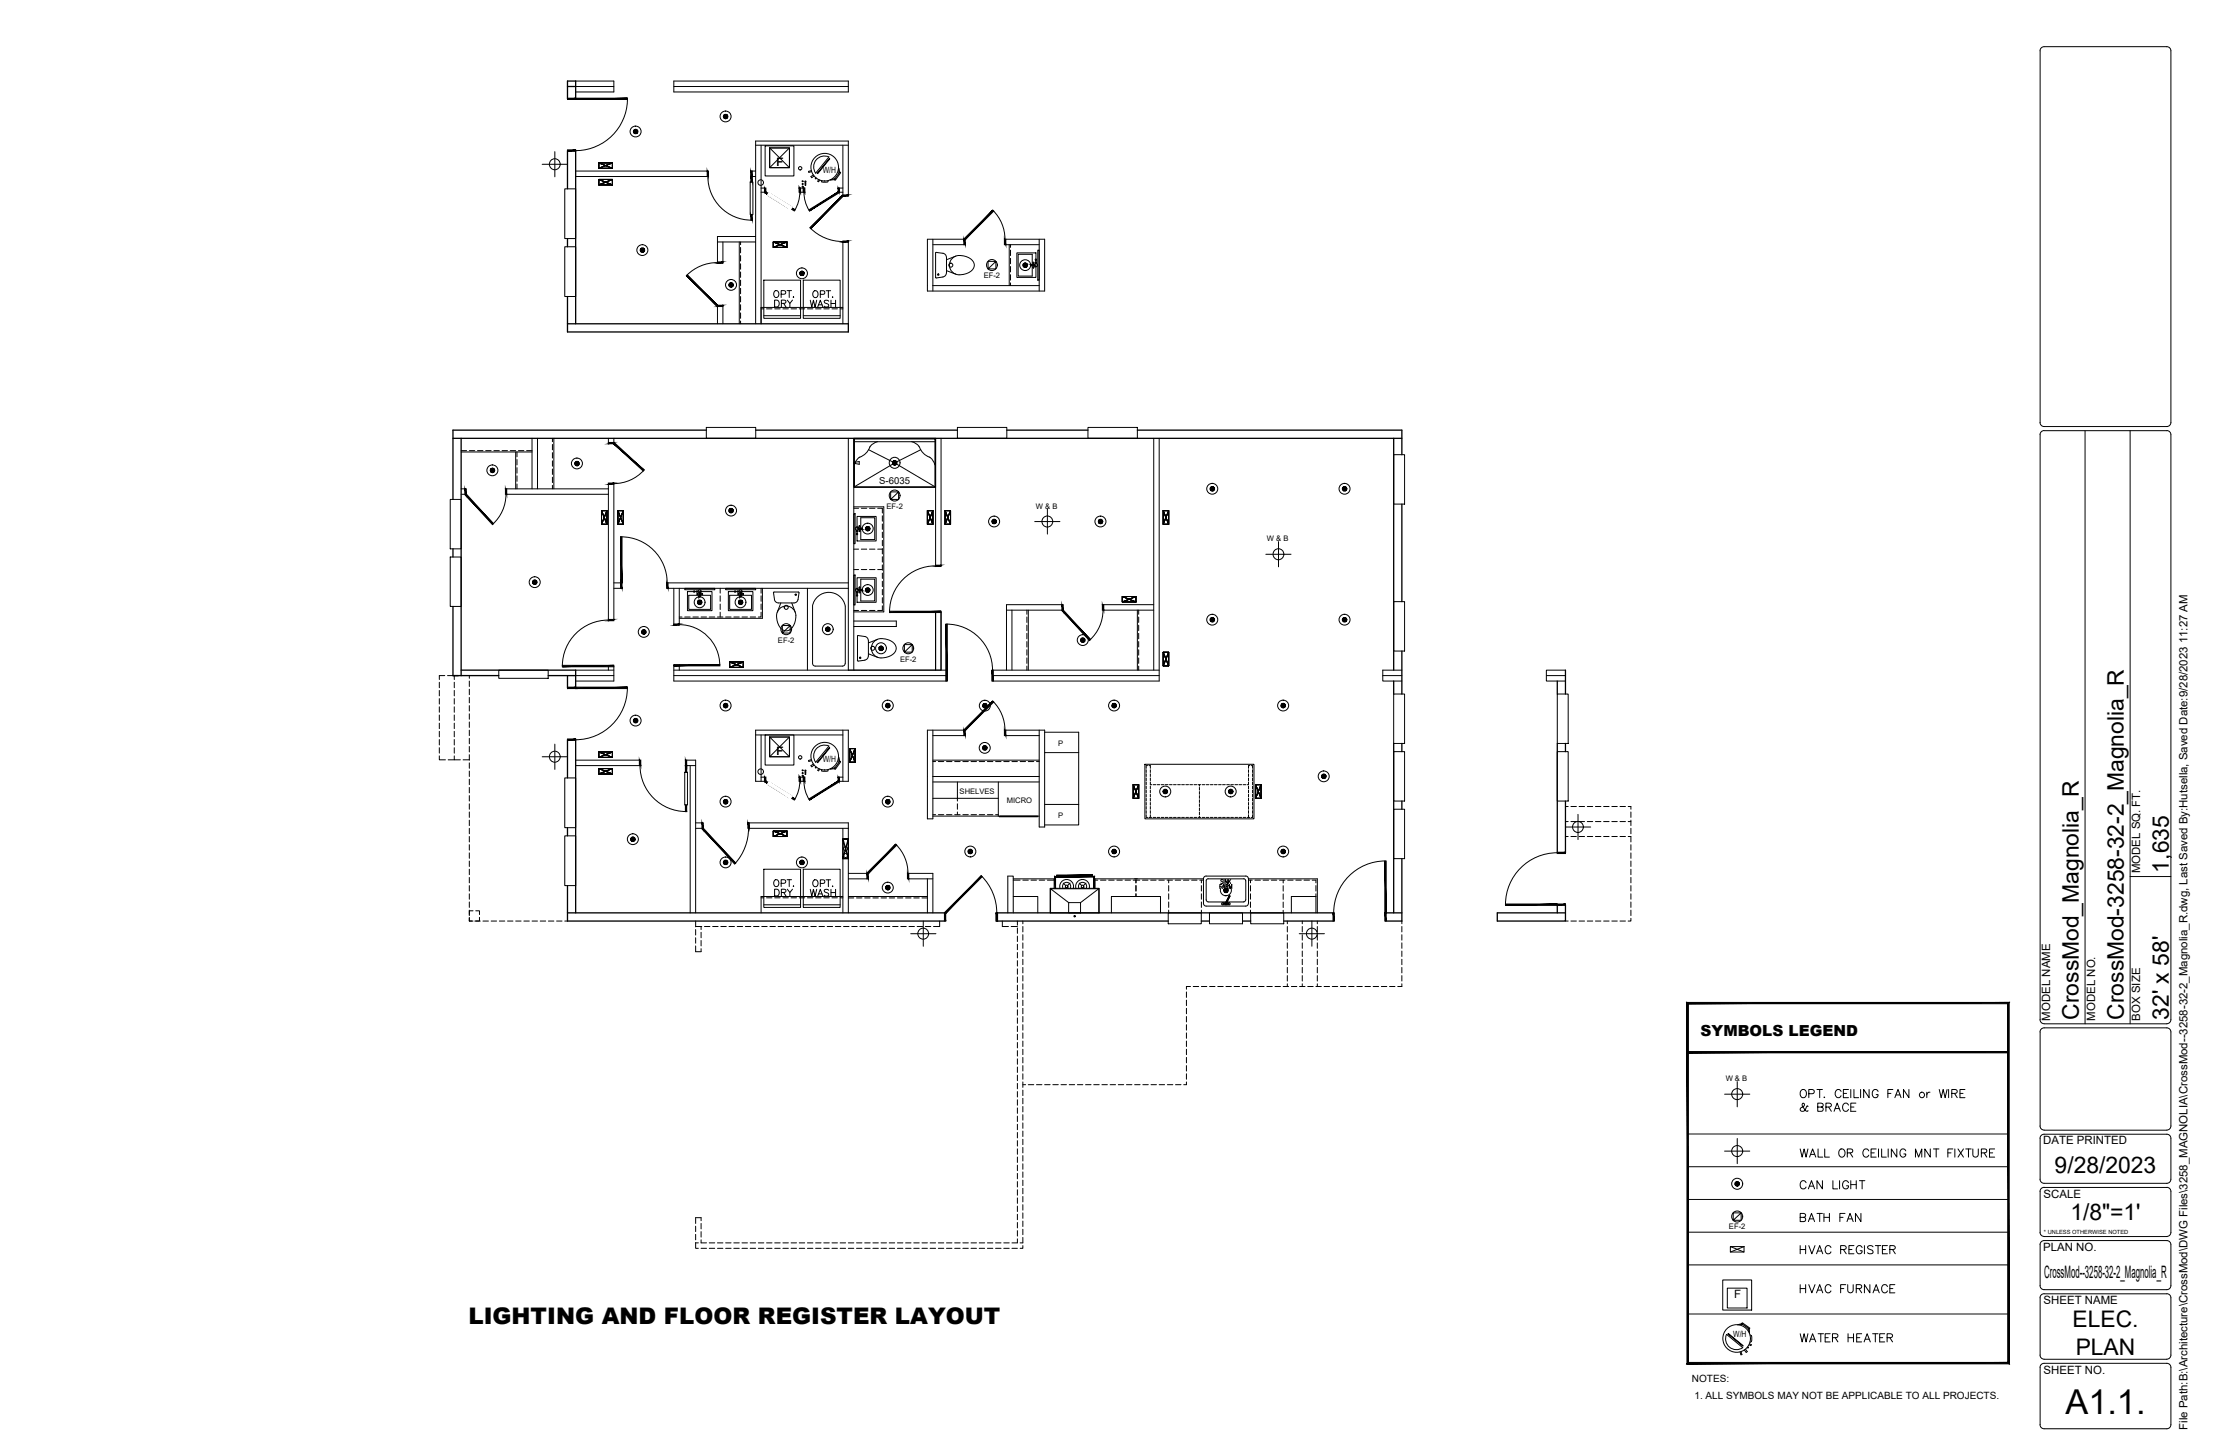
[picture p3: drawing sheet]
<svg xmlns="http://www.w3.org/2000/svg" width="432mm" height="279mm" viewBox="0 0 432 279" stroke-linecap="round" stroke-linejoin="round" font-family="sans-serif">
<defs><g id="words">
<text font-size="6.7" x="400.9" y="274.4">A1.1.</text>
<g font-size="4.4">
<text x="420.9" y="169.3" transform="rotate(-90 420.9 169.3)">1,635</text>
<text x="403.5" y="197.8" transform="rotate(-90 403.5 197.8)">CrossMod_Magnolia_R</text>
<text x="412.2" y="197.8" transform="rotate(-90 412.2 197.8)">CrossMod-3258-32-2_Magnolia_R</text>
<text x="420.9" y="197.8" transform="rotate(-90 420.9 197.8)">32' x 58'</text>
<text x="398.7" y="227.6">9/28/2023</text>
<text x="348.5" y="231.8">CAN LIGHT</text>
<text x="348.5" y="238.1">BATH FAN</text>
<text x="401.8" y="236.7">1/8&quot;=1'</text>
<text x="90.9" y="256.9">LIGHTING AND FLOOR REGISTER LAYOUT</text>
<text x="402.2" y="257.5">ELEC.</text>
<text x="402.8" y="262.8">PLAN</text>
</g>
<g font-size="4">
<text x="149.6" y="60.7">DRY</text>
<text x="156.3" y="60.7">WASH</text>
<text x="149.6" y="175">DRY</text>
<text x="156.3" y="175">WASH</text>
</g>
<text font-size="3.3" x="396.7" y="247.9">CrossMod--3258-32-2_Magnolia_R</text>
<text font-size="3" x="330" y="200.9">SYMBOLS LEGEND</text>
<g font-size="2.2">
<text x="150.7" y="32.3">F</text>
<text x="150.7" y="146.6">F</text>
<text x="415.3" y="169.4" transform="rotate(-90 415.3 169.4)">MODEL SQ. FT.</text>
<text x="397.9" y="198" transform="rotate(-90 397.9 198)">MODEL NAME</text>
<text x="406.6" y="198" transform="rotate(-90 406.6 198)">MODEL NO.</text>
<text x="415.4" y="198" transform="rotate(-90 415.4 198)">BOX SIZE</text>
<text x="396.5" y="222.1">DATE PRINTED</text>
<text x="396.6" y="232.4">SCALE</text>
<text x="396.5" y="242.7">PLAN NO.</text>
<text x="336.6" y="251.9">F</text>
<text x="396.6" y="253">SHEET NAME</text>
<text x="396.6" y="266.5">SHEET NO.</text>
<text x="424.5" y="277.4" transform="rotate(-90 424.5 277.4)">File Path:B:\Architecture\CrossMod\DWG Files\3258_MAGNOLIA\CrossMod--3258-32-2_Magnolia_R.dwg, Last Saved By:Hutsella, Saved Date:9/28/2023 11:27 AM</text>
</g>
<g font-size="1.9">
<text x="328.4" y="268.2">NOTES:</text>
<text x="328.8" y="271.5">1. ALL SYMBOLS MAY NOT BE APPLICABLE TO ALL PROJECTS.</text>
</g>
<text font-size="1.8" x="170.6" y="93.9">S-6035</text>
<g font-size="1.7">
<text x="159.7" y="33.7">W/H</text>
<text x="159.7" y="147.9">W/H</text>
<text x="336.4" y="259.4">W/H</text>
</g>
<g font-size="1.5">
<text x="190.9" y="54">EF-2</text>
<text x="172" y="98.7">EF-2</text>
<text x="201" y="98.7">W &amp; B</text>
<text x="245.9" y="105">W &amp; B</text>
<text x="151" y="124.7">EF-2</text>
<text x="174.7" y="128.4">EF-2</text>
<text x="205.4" y="144.8">P</text>
<text x="186.2" y="154.1">SHELVES</text>
<text x="195.4" y="155.9">MICRO</text>
<text x="205.4" y="158.8">P</text>
<text x="334.9" y="209.8">W &amp; B</text>
<text x="335.5" y="238.4">EF-2</text>
</g>
<text font-size="1.1" x="396.7" y="239.5">* UNLESS OTHERWISE NOTED</text>
</g></defs>
<!-- layer: FPEW -->
<g fill="none" stroke="#000" stroke-width=".25">
<path d="M110.1 19.2v-3.5h1.6v3.5M110.1 16.8h1.6M110.1 29.2v7.4M111.7 29.2v33.6M110.1 46.3v1.6M110.1 57.5v6.9h54.5v-1.6h-54.5M87.9 85h184.2M89.5 85v46.1M137.1 83.5h-49.2v13.4M146.7 83.5h39.1M195.4 83.5h15.7M220.7 83.5h51.4v4.7"/>
<path d="M270.5 85v45M272.1 97.8v18.9M87.9 106.5v1.6M87.9 117.7v13.4M89 131.1h-1.1h1.6M89.5 130h22.2v3.5M89.5 131.1h7.3M106.4 131.1h5.3M110.1 131.1v2.4M270.5 132.1v2.6M272.1 126.3v8.4M302.2 132.1v2.6"/>
<path d="M303.8 130v4.7M110.1 143.5v7.4M111.7 143.5v33.6M270.5 144.3v32.8M272.1 144.3v1.5M272.1 155.4v1.6M302.2 144.3v21.2M303.8 144.3v1.5M303.8 155.4v10.1M110.1 171.8v6.9h73.3M110.1 160.6v1.6M110.1 177.1h73.3"/>
<path d="M163.6 166.6l1-3.8h-1l1 3.8v-3.8h-1v3.8h1M193.5 178.7h33.2M193.5 177.1h65.3M233.1 178.7h1.6M241.1 178.7h1.6M249.1 178.7h9.7M268.9 177.1h3.2M272.1 166.6v12.1h-3.2M302.2 175.5v1.6M303.8 175.5v3.2h-13.2v-1.6h13.2"/>
</g>
<!-- layer: IP -->
<g fill="none" stroke="#000" stroke-width=".19">
<path d="M111.7 15.7h7.4v2.1h-7.4M111.7 16.8h7.4M130.8 15.7h33.8v2.1h-33.8zM130.8 16.8h33.8M111.7 33.2h25.7M111.7 34.2h25.7M145.8 33.2h.8M145.8 34.2h.8M146.6 28.2h18M147.7 28.2v34.6M147.7 37.3h.8M147.7 36.5h.8"/>
<path d="M155.2 37.3h.8M155.2 36.5h.8M162.8 37.3h.8M162.8 36.5h.8M163.6 28.2v9.8M164.6 38v-10.6h-18v35.4M139.2 46.9h7.4M139.2 59.4v3.4M140.3 46.9v4M140.3 59.4v3.4M146.6 45.9h-7.4v5M163.6 46.9v15.9"/>
<path d="M164.6 46.9v15.9M181 46.4v10.1M181 55.4h20.7M181 47.5h6.2M187.2 46.4h-7.2v10.1h22.7v-10.1h-7.6M195.1 47.5h6.6M201.7 46.4v10.1M89.5 94.8h.8M89.5 95.9h.8M98.2 94.8h19.9M98.2 95.9h19.9M103.3 85v9.8"/>
<path d="M104.3 85v9.8M118.1 85v1M118.1 93.9v26.4M119.1 85v1M119.1 93.9v26.4M164.6 85v45h18v-11.3v11.3M165.7 85v45M181.6 85v24.8M182.6 85v24.8M223.9 85v45M225 85v47.1h-32.4M119.1 114.2h1.5"/>
<path d="M119.1 113.1h1.5M129.5 114.2h35.1M129.5 113.1h35.1M130.8 114.2v7M131.8 114.2v7M181.6 118.7v11.3M195.3 118.4h10.9M196.4 118.4v11.6M206.2 117.3h-10.9v12.7M214.1 118.4h9.8M214.1 117.3h9.8M111.7 131.1h7.4"/>
<path d="M111.7 130h7.4M118.1 129.2v.8M119.1 129.2v2.9h-7.4M130.8 131.1h52.9M130.8 129.1v3h52.9M130.8 130h52.9M131.8 129.1v.9M165.7 120.5h8.2v1.1h-8.2M192.6 131.1h32.4M192.6 130h32.4M268.4 131.1h3.7M272.1 130h-3.7v2.1h3.7"/>
<path d="M300.1 131.1h3.7M303.8 130h-3.7v2.1h3.7M111.7 147.5h12.5M111.7 148.5h12.5M133.1 147.5h1.9v29.6M133.1 148.5h1.9M133.9 148.5v28.6M135 159.7h1.4M145.3 159.7h19.3v17.4M146.6 142.6h17M147.7 150.8h.8M147.7 142.6v9"/>
<path d="M148.5 151.6h-1.9v-9.9h18v9.9h-1.8M155.2 151.6h.8M155.2 150.8h.8M162.8 150.8h.8M163.6 141.7v9.9M181 151.7h20.7M181 150.7h20.7M181 141.7v17.2h-1v-17.2h7.2M181 142.7h6.2M195.1 141.7h7.6v18.8h-1v-18.8M195.1 142.7h6.6M222.2 148.3h21.2v10.6h-21.2z"/>
<path d="M135 160.7h1.4M145.3 160.7h19.3M163.6 160.7v16.4M164.6 169.5h3.8M164.6 170.5h3.8M176.2 169.5h4.8v7.6M176.2 170.5h4.8M180 170.5v6.6M195.6 177.1v-7.1h1v7.1"/>
</g>
<!-- layer: CAB -->
<g fill="none" stroke="#000" stroke-width=".19">
<path d="M143.5 46.9v15.9M143.7 46.9v.6M143.7 48v1.1M143.7 49.6v1.1M143.7 51.2v1M143.7 52.8v1M143.7 54.4v1M143.7 55.9v1.1M143.7 57.5v1.1M143.7 59.1v1.1M147.7 59.9h.5M163.6 59.6h-15.9v3.2"/>
<path d="M195.9 47.5v7.9M196.1 47.5v.5M196.1 48.5v1.1M196.1 50.1v1.1M196.1 51.7v1.1M196.1 53.3v1.1M196.1 54.9v.5M143.7 60.7v1.1M143.7 62.3v.5M89.5 87.7h13.8M89.5 87.4h1.1M91.1 87.4h1"/>
<path d="M92.7 87.4h1M94.3 87.4h1M95.8 87.4h1.1M97.4 87.4h1.1M99 87.4h1.1M100.1 87.7v7.1M100.3 87.7v.9M100.3 89.2v1M100.3 90.7v1.1M100.3 92.3v1.1M100.3 93.9v.9M100.6 87.4h1.1"/>
<path d="M102.2 87.4h1.1M107.2 85v.7M107.2 86.2v1.1M107.2 87.8v1.1M107.2 89.4v1.1M107.2 91v1.1M107.2 92.6v1M107.2 94.2v.6M107.5 85v9.8M165.7 98.3h5.8v20.4h-5.8M165.7 98.6h.9M167.2 98.6h1"/>
<path d="M168.7 98.6h1.1M170.3 98.6h.9v.9M131.8 119.7h.6M132.9 119.7h1M134.5 119.7h1M136.1 119.7h1M137.6 119.7h1.1M139.2 119.7h1.1M139.8 114.2v.9M139.8 115.6v1.1M139.8 117.2v1.1M139.8 118.8v.9"/>
<path d="M140.8 119.7h1.1M142.4 119.7h1.1M144 119.7h1.1M145.6 119.7h1M147.7 118.8v.9h-.5M147.7 114.2v.9M147.7 115.6v1.1M147.7 117.2v1.1M148 114.2v5.8h-16.2M165.7 110.5h.9M165.7 118.4h.9M165.7 106.6h.9"/>
<path d="M167.2 110.5h1M167.2 118.4h1M167.2 106.6h1M168.7 110.5h1.1M168.7 118.4h1.1M168.7 106.6h1.1M170.3 110.5h.9M170.3 106.6h.9M171.2 100.1v1M171.2 101.7v1M171.2 103.3v1M171.2 104.8v1.1"/>
<path d="M171.2 106.4v1.1M171.2 108v1.1M171.2 109.6v1.1M171.2 111.2v1M171.2 112.8v1M171.2 114.4v1M171.2 116v1M171.2 117.5v.9h-.9M199.3 118.4v.8M199.3 119.7v1.1M199.6 118.4v11.6M220.7 118.4v11.6"/>
<path d="M221 118.4v.8M221 119.7v1.1M85.3 132.4v1M85.3 134v1M85.3 135.6v1M85.3 137.1v1.1M85.3 138.7v1.1M86.3 131.1h-1v.7M86.8 131.1h1.1M88.2 131.1v.7M88.2 132.4v1M88.2 134v1"/>
<path d="M88.2 135.6v1M88.2 137.1v1.1M88.2 138.7v1.1M91.1 131.1v.5M91.1 132.1v1.1M91.1 133.7v1.1M91.1 135.3v1.1M91.1 136.9v1.1M91.1 138.5v1.1M199.3 121.3v1.1M199.3 122.9v1.1M199.3 124.5v1"/>
<path d="M199.3 126.1v1M199.3 127.7v1M199.3 129.2v.8M221 121.3v1.1M221 122.9v1.1M221 124.5v1M221 126.1v1M221 127.7v1M221 129.2v.8M85.3 146.7v.7h1.1M85.3 140.3v1.1M85.3 141.9v1.1"/>
<path d="M85.3 143.5v1M85.3 145.1v1M87 147.4h1.2M88.2 146.7v.7h1.1M88.2 140.3v1.1M88.2 141.9v1.1M88.2 143.5v1M88.2 145.1v1M89.9 147.4h1.2M91.1 140.1v1M91.1 141.7v1M91.1 143.3v1"/>
<path d="M91.1 144.8v1.1M91.1 146.4v1.1M91.1 148v1.1M91.1 149.6v1.1M91.1 151.2v1.1M91.1 152.8v1M91.1 154.4v1M91.1 156v1M91.1 157.5v1.1M91.1 159.1v1.1M181 158.1h.6M181 158.3h20.7"/>
<path d="M181 147.5h20.7M181 147.8h.6M182.1 158.1h1.1M182.1 147.8h1.1M183.7 158.1h1M183.7 147.8h1M185.3 158.1h1M185.3 147.8h1M185.8 151.7v3.2h-4.8M185.8 156v1M185.8 157.5v.6M186.9 158.1h1"/>
<path d="M186.9 147.8h1M188.4 158.1h1.1M188.4 147.8h1.1M190 158.1h1.1M190 147.8h1.1M191.6 158.1h1.1M191.6 147.8h1.1M193.2 158.1h.5M193.2 147.8h1.1M193.7 154.9h-7.9v.5M193.7 151.7v6.6M194 158.3h7.4v.2h-7.4z"/>
<path d="M194.8 147.8h1.1M196.4 147.8h1M198 147.8h1M199.6 147.8h1M201.1 147.8h.6M202.7 146h6.6M202.7 142.1h6.6v14M202.7 156.1h6.6M209.3 156.1v4h-6.6M222.4 158.1v.5h.3M222.4 149.4v.5M222.4 150.1v.6"/>
<path d="M222.4 150.9v.6M222.4 151.7v.6M222.4 152.5v.6M222.4 153.3v.5M222.4 154.1v.5M222.4 154.9v.5M222.4 155.7v.5M222.4 156.5v.5M222.4 157.3v.5M222.7 148.5h-.3v.6M223 148.5h.2v.6M223.2 158.1v.5h-.2"/>
<path d="M223.2 151.7v.6h.3M223.2 158.6h.3M223.2 149.4v.5M223.2 150.1v.6M223.2 150.9v.6M223.2 152.5v.6M223.2 153.3v.5M223.2 154.1v.5M223.2 154.9v.5M223.2 155.7v.5M223.2 156.5v.5M223.2 157.3v.5"/>
<path d="M223.8 152.3h.5M223.8 158.6h.5M224.6 152.3h.5M224.6 158.6h.5M225.4 152.3h.5M225.4 158.6h.5M226.1 152.3h.6M226.1 158.6h.6M226.9 152.3h.6M226.9 158.6h.6M227.7 152.3h.6M227.7 158.6h.6"/>
<path d="M228.5 152.3h.6M228.5 158.6h.6M229.3 152.3h.5M229.3 158.6h.5M230.1 152.3h.6M230.1 158.6h.6M230.9 152.3h.5M230.9 158.6h.5M231.7 152.3h.5M231.7 158.6h.5M232.5 152.3h.5M232.5 158.6h.5"/>
<path d="M232.8 152.3v.2M232.8 152.8v.5M232.8 153.6v.5M232.8 154.4v.5M232.8 155.2v.5M232.8 156v.5M232.8 156.8v.5M232.8 157.5v.6M232.8 158.3v.3M233.3 152.3h.5M233.3 158.6h.5M234.1 152.3h.5"/>
<path d="M234.1 158.6h.5M234.9 152.3h.5M234.9 158.6h.5M235.7 152.3h.5M235.7 158.6h.5M236.5 152.3h.5M236.5 158.6h.5M237.3 152.3h.5M237.3 158.6h.5M238.1 152.3h.5M238.1 158.6h.5M238.8 152.3h.6"/>
<path d="M238.8 158.6h.6M239.6 152.3h.6M239.6 158.6h.6M240.4 152.3h.6M240.4 158.6h.6M241.2 152.3h.6M241.2 158.6h.6M242 158.6h.5M242.3 149.4v.5M242.3 150.1v.6M242.3 150.9v.6M242.3 151.7v.6h-.3"/>
<path d="M242.3 152.5v.6M242.3 153.3v.5M242.3 154.1v.5M242.3 154.9v.5M242.3 155.7v.5M242.3 156.5v.5M242.3 157.3v.5M242.3 158.1v.5M242.5 148.5h-.2v.6M242.8 148.5h.3v.6M243.1 149.4v.5M243.1 150.1v.6"/>
<path d="M243.1 150.9v.6M243.1 151.7v.6M243.1 152.5v.6M243.1 153.3v.5M243.1 154.1v.5M243.1 154.9v.5M243.1 155.7v.5M243.1 156.5v.5M243.1 157.3v.5M243.1 158.1v.5h-.3M303.8 159.4h.5M303.8 156.5h.5"/>
<path d="M304.9 159.4h1M304.9 156.5h1M306.5 159.4h1M306.5 156.5h1M308 159.4h1.1M308 156.5h1.1M309.6 159.4h1.1M309.6 156.5h1.1M311.2 159.4h1.1M311.2 156.5h1.1M312.8 159.4h1.1M312.8 156.5h1.1"/>
<path d="M314.4 159.4h1M314.4 156.5h1M316 156.5h.5v.5M316 159.4h.5M316.5 157.5v1.1M316.5 159.1v1.1M91.1 178.2v.5h.5M91.1 160.7v1.1M91.1 162.3v1.1M91.1 163.9v1.1M91.1 165.5v1M91.1 167.1v1"/>
<path d="M91.1 168.7v1M91.1 170.2v1.1M91.1 171.8v1.1M91.1 173.4v1.1M91.1 175v1.1M91.1 176.6v1.1M91.1 178v.7h.7M91.8 176.7h-.7v.8M92.1 178.7h1.1M92.3 176.7h.7v.8M93 178v.7h-.7M93.7 178.7h1.1"/>
<path d="M95.3 178.7h1.1M96.9 178.7h1.1M98.5 178.7h1M100.1 178.7h1M101.7 178.7h1M103.3 178.7h1M104.8 178.7h1.1M106.4 178.7h1.1M108 178.7h1.1M109.6 178.7h.5M135 178.7v1.1M135 179.8h1.2"/>
<path d="M136.1 179.8v.6M136.7 179.8h1.1M138.3 179.8h1.1M139.9 179.8h1M141.5 179.8h1M143.1 179.8h1M144.7 179.8h1M146.2 179.8h1.1M147.7 174.2h.5M147.8 179.8h1.1M149.4 179.8h1.1M151 179.8h1.1"/>
<path d="M152.6 179.8h1M154.2 179.8h1M155.8 179.8h1M157.4 179.8h1M158.9 179.8h1.1M160.5 179.8h1.1M162.1 179.8h1.1M163.6 173.9h-15.9v3.2M163.7 179.8h1.1M164.6 173.9h15.4M164.6 174.2h1.1M165.3 179.8h1"/>
<path d="M166.2 174.2h1.1M166.9 179.8h1M167.8 174.2h1.1M168.5 179.8h1M169.4 174.2h1.1M170.1 179.8h1M171 174.2h1M171.6 179.8h1.1M172.6 174.2h1M173.2 179.8h1.1M174.2 174.2h1M174.8 179.8h1.1"/>
<path d="M175.7 174.2h1.1M176.4 179.8h1.1M177.3 174.2h1.1M178 179.8h1M178.9 174.2h1.1M179.6 179.8h1M182.4 178.7v1.1h-1.2M194.5 178.7v1.1h1.2M196.2 179.8h1.2M196.6 170.5h8v1.9M196.6 173.9h4.8v3.2M196.6 170.8h1.4"/>
<path d="M197.4 178.7v.8M198.5 178.7v.5M198.5 179.8v1M198.5 170.8h1.1M200.1 170.8h1M201.7 170.8h1M203.3 170.8h1.3M212.5 170.8h.5M213.6 170.8h1M215.2 170.8h1M215.7 177.1v-3.2h9.5v3.2M216.7 170.8h1.1"/>
<path d="M218.3 170.8h1.1M219.9 170.8h1.3M220.5 170.8v.5M220.5 171.8v1.1M220.5 173.4v.5M221.7 170.8h1.1M223.3 170.8h1.1M224.9 170.8h1.1M226.5 170.8h1M226.8 170.8v.5M226.8 171.8v1.1M226.8 173.4v1.1"/>
<path d="M226.8 175v1.1M226.8 176.6v.5M228.1 170.8h1M229.7 170.8h1M231.2 170.8h1.1M232.8 170.8h.8M233.2 170.8v.5M233.2 171.8v1.1M233.2 173.4v1.1M233.2 175v1.1M233.2 176.6v.5M233.6 170.5h-21.1v1.9"/>
<path d="M242.3 170.8h.7M242.3 170.5h13.4v6.6M242.7 170.8v.5M242.7 171.8v1.1M242.7 173.4v1.1M242.7 175v1.1M242.7 176.6v.5M243.5 170.8h1.1M245.1 170.8h1.1M246.7 170.8h1.1M248.3 170.8h1.1M249 170.8v.5"/>
<path d="M249 171.9v1M249 173.4v1.1M249 175v1.1M249 176.6v.5M249.8 178.7v.5M249.8 179.8v1M249.9 170.8h1.1M251.5 170.8h1M252.7 178.7v.5M252.7 179.8v1M253.1 170.8h1M254.7 170.8h.7v.5"/>
<path d="M255.4 173.9h-4.8v3.2M255.4 171.8v1.1M255.4 173.4v3.7M255.7 178.7v.5M255.7 179.8v1M272.1 178.7v.5M272.1 179.8v1M303.8 178.7h.5M303.8 162.3h.5M304.9 178.7h1M304.9 162.3h1M306.5 178.7h1"/>
<path d="M306.5 162.3h1M308 178.7h1.1M308 162.3h1.1M309.6 178.7h1.1M309.6 162.3h1.1M311.2 178.7h1.1M311.2 162.3h1.1M312.8 178.7h1.1M312.8 162.3h1.1M314.4 178.7h1M314.4 162.3h1M316 162.3h.5v1.1"/>
<path d="M316.5 178.2v.5h-.5M316.5 160.7v1.1M316.5 163.9v1.1M316.5 165.5v1M316.5 167.1v1M316.5 168.7v1M316.5 170.2v1.1M316.5 171.8v1.1M316.5 173.4v1.1M316.5 175v1.1M316.5 176.6v1.1M135 180.4v1"/>
<path d="M135 181.9v1.1M135 183.5v1.2h1.1v-.6M136.1 180.9v1M136.1 182.5v1M197.4 180v1.1M197.4 181.6v1.1M197.4 183.2v1.1M197.4 184.8v1.1M197.4 186.4v1.1M197.4 188v1M197.4 189.6v1M197.4 191.2v1"/>
<path d="M197.4 192.7v1.1M197.4 194.3v1.1M197.4 195.9v1.1M197.4 197.5v1.1M197.4 199.1v1.1M198.5 181.4v1M198.5 182.9v1.1M198.5 184.5v1.1M198.5 186.1v1.1M198.5 187.7v1.1M198.5 189.3v1.1M198.5 190.9v1"/>
<path d="M198.5 192.5v1M198.5 194.1v1M198.5 195.6v1.1M198.5 197.2v1.1M198.5 198.8v1.1M230.3 192.5v1M230.3 194.1v1M230.3 195.6v1.1M230.3 197.2v1.1M230.3 198.8v1.1M231 191.4h-.7v.5M231.6 191.4h1"/>
<path d="M233.2 191.4h1M234.7 191.4h1.1M236.3 191.4h1.1M237.9 191.4h1.1M239.5 191.4h1.1M241.1 191.4h1M242.7 191.4h1M244.3 191.4h1M245.9 191.4h1M247.4 191.4h1.1M249 191.4h1.1M249.8 181.4v1"/>
<path d="M249.8 182.9v1.1M249.8 184.5v1.1M249.8 186.1v1.1M249.8 187.7v1.1M249.8 189.3v1.1M249.8 190.9v.5M250.6 191.4h1.1M252.2 191.4h1.1M252.7 181.4v1M252.7 182.9v1.1M252.7 184.5v1.1M252.7 186.1v1.1"/>
<path d="M252.7 187.7v1.1M252.7 189.3v1.1M252.7 190.9v.5M253.8 191.4h1M255.4 191.4h1M255.7 181.4v1M255.7 182.9v1.1M255.7 184.5v1.1M255.7 186.1v1.1M255.7 187.7v1.1M255.7 189.3v1.1M255.7 190.9v.5"/>
<path d="M257 191.4h1M258.6 191.4h1M260.1 191.4h1.1M261.7 191.4h1.1M263.3 191.4h1.1M264.9 191.4h1.1M266.5 191.4h1M268.1 191.4h1M269.7 191.4h1M272.1 190.9v.5h-.8M272.1 181.4v1M272.1 182.9v1.1"/>
<path d="M272.1 184.5v1.1M272.1 186.1v1.1M272.1 187.7v1.1M272.1 189.3v1.1M197.4 200.7v1M197.4 202.3v1M197.4 203.9v1M197.4 205.4v1.1M197.4 207v1.1M197.4 208.6v1.1M197.4 210.2v1.1M197.4 211.8v1.1"/>
<path d="M197.4 213.4v1M197.4 215v1M197.4 216.6v1M197.4 218.1v1.1M197.4 219.7v1.1M198.5 200.4v1.1M198.5 202v1.1M198.5 203.6v1M198.5 205.2v1M198.5 206.8v1M198.5 208.3v1.1M198.5 209.9v1.1"/>
<path d="M198.5 211.5v1.1M198.5 213.1v1.1M198.5 214.7v1.1M198.5 216.3v1M198.5 217.9v1M198.5 219.5v1M198.5 210.5h.5M199.6 210.5h1M201.1 210.5h1.1M202.7 210.5h1.1M204.3 210.5h1.1M205.9 210.5h1.1"/>
<path d="M207.5 210.5h1.1M209.1 210.5h1M210.7 210.5h1M212.3 210.5h1M213.8 210.5h1.1M215.4 210.5h1.1M217 210.5h1.1M218.6 210.5h1.1M220.2 210.5h1.1M221.8 210.5h1M223.4 210.5h1M225 210.5h1"/>
<path d="M226.5 210.5h1.1M228.1 210.5h1.1M230.3 200.4v1.1M230.3 202v1.1M230.3 203.6v1M230.3 205.2v1M230.3 206.8v1M230.3 208.3v1.1M230.3 209.9v.6h-.6M135 237.9v1.1M135 239.5v1.1M136.1 236.9v-.6h-1.1v1.1"/>
<path d="M136.1 237.4v1M136.1 239v1M197.4 221.3v1.1M197.4 222.9v1.1M197.4 224.5v1.1M197.4 226.1v1M197.4 227.7v1M197.4 229.3v1M197.4 230.8v1.1M197.4 232.4v1.1M197.4 234v1.1M197.4 235.6v1.1"/>
<path d="M197.4 237.2v1.1M197.4 238.8v1M198.5 221v1.1M198.5 222.6v1.1M198.5 224.2v1.1M198.5 225.8v1.1M198.5 227.4v1.1M198.5 229v1M198.5 230.6v1M198.5 232.2v1M198.5 233.7v1.1M198.5 235.3v1.1"/>
<path d="M198.5 236.9v1.1M198.5 238.5v1.1M327.5 220h62.3M327.5 226.4h62.3M327.5 232.7h62.3M327.5 239.1h62.3M135 241.1v1.1h.5M135 241.2h.5M136.1 242.2h1M136.1 240.6v.6h1M137.6 242.2h1.1M137.6 241.2h1.1"/>
<path d="M139.2 242.2h1.1M139.2 241.2h1.1M140.8 242.2h1.1M140.8 241.2h1.1M142.4 242.2h1.1M142.4 241.2h1.1M144 242.2h1.1M144 241.2h1.1M145.6 242.2h1M145.6 241.2h1M147.2 242.2h1M147.2 241.2h1"/>
<path d="M148.8 242.2h1M148.8 241.2h1M150.3 242.2h1.1M150.3 241.2h1.1M151.9 242.2h1.1M151.9 241.2h1.1M153.5 242.2h1.1M153.5 241.2h1.1M155.1 242.2h1.1M155.1 241.2h1.1M156.7 242.2h1.1M156.7 241.2h1.1"/>
<path d="M158.3 242.2h1M158.3 241.2h1M159.9 242.2h1M159.9 241.2h1M161.5 242.2h1M161.5 241.2h1M163 242.2h1.1M163 241.2h1.1M164.6 242.2h1.1M164.6 241.2h1.1M166.2 242.2h1.1M166.2 241.2h1.1"/>
<path d="M167.8 242.2h1.1M167.8 241.2h1.1M169.4 242.2h1.1M169.4 241.2h1.1M171 242.2h1M171 241.2h1M172.6 242.2h1M172.6 241.2h1M174.2 242.2h1M174.2 241.2h1M175.7 242.2h1.1M175.7 241.2h1.1"/>
<path d="M177.3 242.2h1.1M177.3 241.2h1.1M178.9 242.2h1.1M178.9 241.2h1.1M180.5 242.2h1.1M180.5 241.2h1.1M182.1 242.2h1.1M182.1 241.2h1.1M183.7 242.2h1M183.7 241.2h1M185.3 242.2h1M185.3 241.2h1"/>
<path d="M186.9 242.2h1M186.9 241.2h1M188.4 242.2h1.1M188.4 241.2h1.1M190 242.2h1.1M190 241.2h1.1M191.6 242.2h1.1M191.6 241.2h1.1M193.2 242.2h1.1M193.2 241.2h1.1M194.8 242.2h1.1M194.8 241.2h1.1"/>
<path d="M196.4 242.2h1M197.4 240.4v.8h-1M198.5 241.7v.5h-.5M198.5 240.1v1.1h-.5M327.5 245.4h62.3M327.5 255h62.3M327.5 264.5h62.3"/>
</g>
<!-- layer: DR -->
<g fill="none" stroke="#000" stroke-width=".19">
<path d="M121.8 19.2a10.1 10.1 0 0 1-10.1 10M109.6 36.6h2.1v9.7h-2.1zM137.4 34.2a8.5 8.5 0 0 0 8.4 8.5M145.6 35.3h.5v6.4h-.5zM149.2 37.4l4.5 2.8-.3 .4-4.5-2.7zM155.2 37.3l-.2 1.8-.8 1.7M156 37.3l.3 1.8 .7 1.7M109.6 47.9h2.1v9.6h-2.1zM139.2 50.9a8.4 8.4 0 0 0-5.9 2.5M157.3 44.2a8.9 8.9 0 0 0 6.3 2.7M192.7 40.8a7.9 7.9 0 0 1 2.3 5.6M87.4 96.9h2.1v9.6h-2.1z"/>
<path d="M98.2 95.9a7.9 7.9 0 0 1-2.6 5.8M124.9 91.3a7.9 7.9 0 0 1-5.8 2.5M137.1 82.9h9.6v2.1h-9.6zM185.8 82.9h9.6v2.1h-9.6zM211.1 82.9h9.6v2.1h-9.6zM270.5 88.2h2.1v9.6h-2.1zM87.4 108.1h2.1v9.6h-2.1zM120.6 104.2a8.9 8.9 0 0 1 8.9 8.9M181.6 109.8a8.9 8.9 0 0 0-9 8.9M214.1 118.4a7.9 7.9 0 0 1-2.6 5.8M270.5 116.7h2.1v9.6h-2.1zM96.8 130h9.6v1.6h-9.6z"/>
<path d="M118.1 120.3a8.9 8.9 0 0 0-9 8.9M121.8 133.5a10.1 10.1 0 0 1-10.1 10M131.8 121.2a7.9 7.9 0 0 1 7.9 7.9M183.7 121.1a8.9 8.9 0 0 1 8.9 8.9M192.7 136.1a7.9 7.9 0 0 1 2.3 5.6M270.5 134.7h2.1v9.6h-2.1zM302.2 134.7h2.1v9.6h-2.1zM109.6 150.9h2.1v9.7h-2.1zM124.2 148.5a8.9 8.9 0 0 0 8.9 9M132.9 149.8h.5v6.4h-.5zM149.2 151.7l4.5 2.8-.3 .4-4.5-2.7zM155.2 151.6l-.2 1.8-.8 1.7"/>
<path d="M156 151.6l.3 1.8 .7 1.7M270.5 145.8h2.1v9.6h-2.1zM270.5 157h2.1v9.6h-2.1zM302.2 145.8h2.1v9.6h-2.1zM109.6 162.2h2.1v9.6h-2.1zM145.3 160.7a10.2 10.2 0 0 1-2.6 6.9M173.9 163.9a7.9 7.9 0 0 1 2.3 5.5M190.5 170a10.1 10.1 0 0 1 2.9 7.1M226.7 177.1h6.4v2.1h-6.4zM234.7 177.1h6.4v2.1h-6.4zM242.7 177.1h6.4v2.1h-6.4zM268.9 167a10.1 10.1 0 0 0-10.1 10.1"/>
<path d="M302.2 165.5a10.1 10.1 0 0 0-10 10"/>
<circle cx="237.9" cy="172.8" r=".26"/>
</g>
<g fill="#000" stroke="#000" stroke-width=".19">
<path d="M110.1 19.1v.2l1.6-.2zM110.1 19.3l1.6-.2v.2z"/>
<path d="M111.7 19.1v.2l10.1-.2zM111.7 19.3l10.1-.2v.2z"/>
<path d="M110.1 29.1v.3l1.6-.3zM110.1 29.4l1.6-.3v.3z"/>
<path d="M137.2 33.2v1h.3zM137.2 33.2h.3v1z"/>
<path d="M145.7 33.2v1h.3zM145.7 33.2h.3v1z"/>
<path d="M145.7 34.2v1.1h.3zM145.7 34.2h.3v1.1z"/>
<path d="M148.4 36.5l.2 .8v-.8zM148.4 36.5l.2 .8h-.2z"/>
<path d="M155.1 36.5l.3 .8v-.8zM155.1 36.5l.3 .8h-.3z"/>
<path d="M155.1 36.5l.3 .8v-.8zM155.1 36.5l.3 .8h-.3z"/>
<path d="M155.9 36.5l.3 .8v-.8zM155.9 36.5l.3 .8h-.3z"/>
<path d="M155.9 36.5l.3 .8v-.8zM155.9 36.5l.3 .8h-.3z"/>
<path d="M162.6 36.5l.3 .8v-.8zM162.6 36.5l.3 .8h-.3z"/>
<path d="M163.6 38.1h1v-.3zM163.6 37.8h1l-1 .3z"/>
<path d="M133.4 53.3l-.2 .2 6.1 5.8zM133.2 53.5l6.1 5.8-.2 .2z"/>
<path d="M139.2 51.1h1.1v-.3zM139.2 50.8h1.1l-1.1 .3z"/>
<path d="M139.2 59.5h1.1v-.3zM139.2 59.2h1.1l-1.1 .3z"/>
<path d="M145.7 41.7v1h.3zM145.7 41.7h.3v1z"/>
<path d="M148.4 37.4l5.8 3.5 .1-.2zM148.6 37.2l5.7 3.5-5.9-3.3z"/>
<path d="M157 40.7l.1 .2 5.6-3.7zM157.1 40.9l5.6-3.7 .2 .2z"/>
<path d="M157.2 44.2l.2 .2 6.1-6.5zM163.5 37.9l.2 .2-6.3 6.3z"/>
<path d="M163.6 47h1v-.2zM163.6 46.8h1l-1 .2z"/>
<path d="M187 46.4v1.1h.3zM187 46.4h.3v1.1z"/>
<path d="M192.7 40.8l-5.4 5.7 5.5-5.5zM192.7 40.8l-5.4 5.7-.2-.2z"/>
<path d="M194.9 46.4v1.1h.3zM194.9 46.4h.3v1.1z"/>
<path d="M90.2 94.8v1.1h.3zM90.2 94.8h.3v1.1z"/>
<path d="M98.1 94.8v1.1h.2zM98.1 94.8h.2v1.1z"/>
<path d="M118.1 93.7v.3l1-.3zM118.1 94l1-.3v.3z"/>
<path d="M118.1 85.9v.2l1-.2zM118.1 86.1l1-.2v.2z"/>
<path d="M119 86.1l5.8 5.3 .2-.2zM119.2 85.9l5.8 5.3-6-5.1z"/>
<path d="M90.3 96l5.3 5.8 .2-.2zM90.4 95.8l5.4 5.8-5.5-5.6z"/>
<path d="M120.4 104.2l.3 8.9v-8.9zM120.4 104.2l.3 8.9h-.3zM120.4 113.1l.3 1.1v-1.1zM120.4 113.1l.3 1.1h-.3z"/>
<path d="M129.4 113.1v1.1h.2zM129.4 113.1h.2v1.1z"/>
<path d="M172.6 118.6v.3l10-.3zM172.6 118.9l10-.3v.3z"/>
<path d="M181.6 109.9h1v-.2zM181.6 109.7h1l-1 .2z"/>
<path d="M206.1 117.3v1.1h.2zM206.1 117.3h.2v1.1z"/>
<path d="M213.9 117.3v1.1h.3zM213.9 117.3h.3v1.1z"/>
<path d="M109.1 129.1v.3l10-.3zM109.1 129.4l10-.3v.3z"/>
<path d="M110.1 133.3v.3l1.6-.3zM110.1 133.6l1.6-.3v.3z"/>
<path d="M111.7 133.3v.3l10.1-.3zM111.7 133.6l10.1-.3v.3z"/>
<path d="M118.1 120.4h1v-.2zM118.1 120.2h1l-1 .2z"/>
<path d="M130.8 121.1v.2l1-.2zM130.8 121.3l1-.2v.2z"/>
<path d="M130.8 129.2h8.9v-.3zM130.8 128.9h8.9l-8.9 .3z"/>
<path d="M183.6 121.1l.2 11v-11zM183.6 121.1l.2 11h-.2z"/>
<path d="M192.5 130v2.1h.3zM192.5 130h.3v2.1z"/>
<path d="M192.7 136l-5.4 5.8 5.5-5.6zM192.7 136l-5.4 5.8-.2-.2z"/>
<path d="M206.1 118.5l5.3 5.8 .2-.2zM206.1 118.5l.2-.2 5.3 5.8z"/>
<path d="M110.1 143.4v.3l1.6-.3zM110.1 143.7l1.6-.3v.3z"/>
<path d="M124.1 147.5l.3 1v-1zM124.1 147.5l.3 1h-.3z"/>
<path d="M133 156.2v1.3h.3zM133 156.2h.3v1.3z"/>
<path d="M133 148.5v1.3h.3zM133 148.5h.3v1.3zM133 147.5v1h.3zM133 147.5h.3v1z"/>
<path d="M136.2 159.7l.3 1v-1zM136.2 159.7l.3 1h-.3z"/>
<path d="M145.1 159.7l.3 1v-1zM145.1 159.7l.3 1h-.3z"/>
<path d="M148.4 150.8l.2 .8v-.8zM148.4 150.8l.2 .8h-.2z"/>
<path d="M148.4 151.7l5.8 3.5 .1-.2zM148.6 151.5l5.7 3.5-5.9-3.3z"/>
<path d="M155.1 150.8l.3 .8v-.8zM155.1 150.8l.3 .8h-.3z"/>
<path d="M155.1 150.8l.3 .8v-.8zM155.1 150.8l.3 .8h-.3z"/>
<path d="M155.9 150.8l.3 .8v-.8zM155.9 150.8l.3 .8h-.3z"/>
<path d="M155.9 150.8l.3 .8v-.8zM155.9 150.8l.3 .8h-.3z"/>
<path d="M157 155l.1 .2 5.6-3.7zM157.1 155.2l5.6-3.7 .2 .2z"/>
<path d="M162.6 150.8l.3 .8v-.8zM162.6 150.8l.3 .8h-.3z"/>
<path d="M187 141.7v1h.3zM187 141.7h.3v1z"/>
<path d="M194.9 141.7v1h.3zM194.9 141.7h.3v1z"/>
<path d="M136.2 160.8l6.4 6.9 .2-.2zM136.2 160.8l.2-.2 6.4 6.9z"/>
<path d="M168.2 169.5v1h.3zM168.2 169.5h.3v1z"/>
<path d="M173.8 163.8l-5.3 5.7 5.5-5.5zM168.3 169.4l5.5-5.6-5.3 5.7z"/>
<path d="M176.1 169.5v1h.3zM176.1 169.5h.3v1z"/>
<path d="M183.3 177.1v1.6h.2zM183.3 177.1h.2v1.6z"/>
<path d="M190.4 169.9l-6.9 7.3 7.1-7.1zM190.4 169.9l-6.9 7.3-.2-.2z"/>
<path d="M193.3 177.1v1.6h.3zM193.3 177.1h.3v1.6z"/>
<path d="M193.3 177.1v1.6h.3zM193.3 177.1h.3v1.6z"/>
<path d="M193.3 177.1v1.6h.3zM193.3 177.1h.3v1.6z"/>
<path d="M258.7 177.1l.3 1.6v-1.6zM258.7 177.1l.3 1.6h-.3z"/>
<path d="M268.8 177.1v1.6h.2zM268.8 177.1h.2v1.6zM268.8 167.1v10h.2zM268.8 167.1h.2v10z"/>
<path d="M292.2 175.4v.3l10-.3zM292.2 175.7l10-.3v.3z"/>
<path d="M302.2 165.6h1.6v-.2zM302.2 165.4h1.6l-1.6 .2z"/>
<path d="M302.2 175.7h1.6v-.3zM302.2 175.4h1.6l-1.6 .3z"/>
</g>
<!-- layer: APP -->
<g fill="none" stroke="#000" stroke-width=".19">
<path d="M148.5 28.3h5.6v5.8h-5.6zM149.4 28.7h3.8v3.8h-3.8zM157.5 33.1l-.6 .2 .1 .1 .5-.1M157.8 33.9l-.4 .4 .1 .2 .5-.4M158.3 33.6a2.11 2.11 0 0 1 .1-2.6 2.11 2.11 0 0 1 2.5-.5l-2.6 3.1M158.9 34.8l-.2 .4 .2 .1 .1-.4M159.4 35a.96 .96 0 0 0 1.2 .3l.2-.3M161 30.7v.1l-2.3 2.9-.1-.1zM161.9 34.9h-.8M162.1 34.6l-.9 .3M162.8 32.6l.2 .8M162.8 32.7v.9"/>
<path d="M163 33.4l.2 .1-1.1 1.5-.2-.1zM148.2 54.4h7.2v7.4h-7.2zM155.9 54.4h7.1v7.4h-7.1zM181.7 49h-.1v4.9l1.4-.2a.82 .82 0 0 0 .7-.8M181.7 49l1.3 .1a.79 .79 0 0 1 .7 .8v3.1M183.7 52.5l1.8 .7M184.8 50.1a2.96 2.96 0 0 1 4.2 .9 1.79 1.79 0 0 1-1.6 2.1 2.2 2.2 0 0 1-3.1-1.2 1.87 1.87 0 0 1 .5-1.8zM185.5 49.7l-1.8 .7M197.3 49.1h3.7v4.7h-3.7zM197.6 49.3h2.7v4.3h-2.7zM201.4 48.5h.3v5.9h-.3zM148.2 61.3h7.2"/>
<path d="M155.9 61.3h7.1M165.7 99.7h.2v5.8h-.2zM165.7 85h15.9v9.6h-15.9zM165.7 89.7h.2v.2h-.2zM165.8 89.7v-4.5h15.6v9.2h-15.6v-4.5M165.8 85.7h15.6M165.9 89.9l-.1 .3M165.9 89.7l.9-.1v.5l-.9-.2zM168.6 87.3l4.7 2.3M170.3 85.7a2.74 2.74 0 0 0-1.9 1.9l-.7 .7a2.85 2.85 0 0 0-1.7 1.4M173.3 90l-7.5 4.4M174 90l7.4 4.4"/>
<path d="M176.9 85.7l.8 .3 .6 .6M178.3 86.6l.1 .1M178.4 86.7a3.4 3.4 0 0 0 2.1 2.1l.6 .6 .3 .8M178.7 87.3l-4.7 2.3M132.9 114.2h5.8v.2h-5.8zM133.4 114.8h4.8v3.7h-4.8zM133.7 115.5h4.2v2.7h-4.2zM140.8 114.2h5.8v.2h-5.8zM141.4 114.8h4.7v3.7h-4.7zM141.6 115.5h4.2v2.7h-4.2zM150.2 114.9l-.1 .1 .2 1.3a.79 .79 0 0 0 .8 .7h3a.81 .81 0 0 0 .8-.7l.2-1.3-.2-.1M150.2 114.9h4.7"/>
<path d="M151.3 118.1a1.92 1.92 0 0 1 2.3-.2 1.92 1.92 0 0 1 .8 2.2 2.31 2.31 0 0 1-1.8 2.3 2.31 2.31 0 0 1-1.8-2.3 2.1 2.1 0 0 1 .5-2zM151.5 117l-.6 1.8M153.6 117l.7 1.8M156.7 114.2v15.8M158.6 115.9a3.2 3.2 0 0 1 5.4 1.7l-.1 11.4-.4 .2h-5.6l-.2-.5v-11.1l.2-.6zM165.7 111.6h.2v5.8h-.2zM166.3 100.2h3.7v4.8h-3.7zM166.3 112.1h3.7v4.8h-3.7zM167 100.5h2.8v4.2h-2.8zM167 112.4h2.8v4.2h-2.8zM166.5 123.3l-.1 .1v4.8l1.5-.1M166.6 123.3l1.3 .2"/>
<path d="M167.8 123.5a.79 .79 0 0 1 .7 .8M168.5 127.3a.79 .79 0 0 1-.7 .8M168.5 124.3v3M168.5 126.9l1.8 .7M169.6 124.5a2.96 2.96 0 0 1 4.2 .9 1.79 1.79 0 0 1-1.5 2.1 2.2 2.2 0 0 1-3.1-1.2 1.87 1.87 0 0 1 .4-1.8zM170.3 124.1l-1.8 .6M148.5 142.6h5.6v5.8h-5.6zM149.4 143h3.8v3.8h-3.8zM157.5 147.4l-.6 .2 .1 .1 .5-.1M157.8 148.2l-.4 .4 .1 .2 .5-.4M158.3 147.9a2.11 2.11 0 0 1 .1-2.6 2.11 2.11 0 0 1 2.5-.5l-2.6 3.1M158.9 149.1l-.2 .4 .2 .1 .1-.4"/>
<path d="M159.4 149.3a.96 .96 0 0 0 1.2 .3l.2-.3M161 145v.1l-2.3 2.9-.1-.1zM161.9 149.2h-.8M162.1 148.9l-.9 .3M162.8 146.9l.2 .8M162.8 147v.9M163 147.7l.2 .1-1.1 1.5-.2-.1zM148.2 168.7h7.2v7.4h-7.2zM148.2 175.6h7.2M155.9 168.7h7.1v7.4h-7.1zM155.9 175.6h7.1M203.8 172.4h9.5v4.7h-9.5z"/>
<path d="M203.9 172.4v4.7M205.7 172.4a1.34 1.34 0 0 1 1.3-1.8 1.34 1.34 0 0 1 1.3 1.8M206.3 172.4a.79 .79 0 0 1 .7-1.2 .79 .79 0 0 1 .7 1.2M206.3 171.3l.5 .5M206.8 172.2l-.2 .2M207.2 172.2l.2 .2M207.4 175.1h2.3v2h-2.3zM207.7 171.3l-.5 .5M208.8 172.4a1.34 1.34 0 0 1 1.3-1.8 1.34 1.34 0 0 1 1.3 1.8M209.4 172.4a.79 .79 0 0 1 .7-1.2 .79 .79 0 0 1 .7 1.2M209.4 171.3l.5 .5M209.9 172.2l-.2 .2"/>
<path d="M210.3 172.2l.2 .2M210.8 171.3l-.5 .5M213.2 172.4h-9.3l3.5 2.7M213.2 172.4v4.7M213.2 172.4l-3.5 2.7M233.6 170.5v4.8l.2 .4 8 .1 .2-.1 .3-.4v-4.8M234.1 170h-.3l-.2 .5M234.1 170h7.7M234.5 170.5l-.4 .2v.2v3.7v.2l.4 .2 7.1-.1 .2-.3-.1-3.7-.1-.3-.2-.1M234.5 170.5h6.9M236.7 172h.3M237.1 171.6h-.4v.8"/>
<path d="M237.1 175.2l1.5-.1 .1 .3-.1 .2h-1.4zM237.3 172.4l.2-.8 .2 .8M237.3 170.8l-.3-.1-.1 .2 .4 .3v.1l-.1 .2-.3-.2M237.4 172.1h.3M237.5 170.6v.9M237.8 175.2l.8-1.4 .1 .1-.7 1.3M237.9 172h.4v-.4h-.4v.8M238.1 172l.3 .4M238.2 170.6v.9l-.4-.9v.9M238.4 170.6v.9M238.6 172.4v-.8l.2 .8 .3-.8v.8M238.6 171l.2 .5"/>
<path d="M238.8 170.6l-.4 .6M241.8 170h.2l.3 .5M334.3 248.3h5.6v5.9h-5.6zM335.1 258.9l3.1 2.6a2.11 2.11 0 0 1-2.6-.1 2.11 2.11 0 0 1-.5-2.5zM335.2 249.9h3.8v3.9h-3.8zM335.4 258.7l2.9 2.4-.1 .1-2.9-2.4zM338 256.8l-.8 .2M338.1 256.6l1.5 1.1-.1 .2-1.5-1.1zM338.2 257h-.9M339.2 257.7l.3 .9M339.5 257.9v.8M339.6 259a.98 .98 0 0 1 .3 1.3l-.3 .1"/>
<path d="M337.9 262.3l.2 .5-.2 .1-.2-.6M338.8 261.8l.3 .5-.2 .1-.4-.4M339.5 260.8l.4 .1-.1 .2-.4-.2"/>
<circle cx="158.3" cy="34.6" r=".1"/>
<circle cx="160.1" cy="32.4" r="2.68"/>
<circle cx="199" cy="51.4" r=".14"/>
<circle cx="200.5" cy="51" r=".14"/>
<circle cx="200.5" cy="51.9" r=".14"/>
<circle cx="173.6" cy="89.8" r=".39"/>
<circle cx="135.4" cy="115.3" r=".14"/>
<circle cx="135.8" cy="116.9" r=".14"/>
<circle cx="136.2" cy="115.3" r=".14"/>
<circle cx="143.3" cy="115.3" r=".14"/>
<circle cx="143.7" cy="116.9" r=".14"/>
<circle cx="144.2" cy="115.3" r=".14"/>
<circle cx="166.8" cy="103" r=".14"/>
<circle cx="166.8" cy="114" r=".14"/>
<circle cx="166.8" cy="114.9" r=".14"/>
<circle cx="166.8" cy="102.1" r=".14"/>
<circle cx="168.4" cy="102.6" r=".14"/>
<circle cx="168.4" cy="114.5" r=".14"/>
<circle cx="158.3" cy="148.9" r=".1"/>
<circle cx="160.1" cy="146.7" r="2.68"/>
<circle cx="207" cy="172" r=".24"/>
<circle cx="210.1" cy="172" r=".24"/>
<circle cx="237.5" cy="175.4" r=".14"/>
<circle cx="237.9" cy="172.8" r=".26"/>
<circle cx="238.3" cy="175.4" r=".14"/>
<circle cx="337" cy="259.7" r="2.68"/>
<circle cx="339.2" cy="261.5" r=".1"/>
</g>
<!-- layer: FLD -->
<g fill="none" stroke="#000" stroke-width=".19">
<path d="M116.2 31.6l2.7 1.1v-1.1h-2.7v1.1h2.7M116.2 34.8l2.7 1.1v-1.1h-2.7v1.1h2.7M118.9 31.6l-2.7 1.1M118.9 34.8l-2.7 1.1M149.4 28.7h3.8v3.8h-3.8zM149.4 28.7l3.8 3.8M153.2 28.7l-3.8 3.8M150.1 46.9l2.6 1.1M152.7 46.9h-2.6v1.1h2.6v-1.1l-2.6 1.1M116.7 99.1v2.6h1.1v-2.6h-1.1l1.1 2.6M117.8 99.1l-1.1 2.6M119.9 99.1l1.1 2.6"/>
<path d="M121 99.1v2.6h-1.1v-2.6h1.1l-1.1 2.6M180 99.1l1 2.6M181 99.1v2.6h-1v-2.6h1l-1 2.6M183.4 99.1v2.6h1.1v-2.6h-1.1l1.1 2.6M184.5 99.1l-1.1 2.6M225.7 99.1v2.6h1.1v-2.6h-1.1l1.1 2.6M226.8 99.1l-1.1 2.6M217.8 115.7l2.7 1.1v-1.1h-2.7v1.1h2.7M220.5 115.7l-2.7 1.1M141.6 128.4l2.7 1.1v-1.1h-2.7v1.1h2.7M144.3 128.4l-2.7 1.1M225.7 126.6v2.6h1.1v-2.6h-1.1l1.1 2.6"/>
<path d="M226.8 126.6l-1.1 2.6M116.2 145.9l2.7 1.1v-1.1h-2.7v1.1h2.7M116.2 149.1l2.7 1.1v-1.1h-2.7v1.1h2.7M118.9 145.9l-2.7 1.1M118.9 149.1l-2.7 1.1M149.4 143h3.8v3.8h-3.8zM149.4 143l3.8 3.8M153.2 143l-3.8 3.8M164.9 145.2v2.7h1v-2.7h-1l1 2.7M165.9 145.2l-1 2.7M219.9 152.3v2.6h1.1v-2.6h-1.1l1.1 2.6M221 152.3l-1.1 2.6"/>
<path d="M243.7 152.3v2.6h1v-2.6h-1l1 2.6M244.7 152.3l-1 2.6M150.1 161.2l2.6 1.1M152.7 161.2h-2.6v1.1h2.6v-1.1l-2.6 1.1"/>
<circle cx="147.6" cy="35.4" r=".54"/>
<circle cx="155.3" cy="32.6" r=".33"/>
<circle cx="155.8" cy="35.2" r=".1"/>
<circle cx="155.8" cy="36.2" r=".1"/>
<circle cx="155.8" cy="35.7" r=".1"/>
<circle cx="156.3" cy="35.9" r=".1"/>
<circle cx="156.3" cy="35.5" r=".1"/>
<circle cx="182.1" cy="53.3" r=".14"/>
<circle cx="184.5" cy="51.4" r=".39"/>
<circle cx="201" cy="51.4" r=".33"/>
<circle cx="201" cy="50.9" r=".14"/>
<circle cx="201" cy="50.4" r=".14"/>
<circle cx="134.7" cy="114.8" r=".14"/>
<circle cx="135.2" cy="114.8" r=".14"/>
<circle cx="135.8" cy="114.8" r=".33"/>
<circle cx="142.7" cy="114.8" r=".14"/>
<circle cx="143.2" cy="114.8" r=".14"/>
<circle cx="143.7" cy="114.8" r=".33"/>
<circle cx="152.6" cy="117.8" r=".39"/>
<circle cx="154.4" cy="115.4" r=".14"/>
<circle cx="166.3" cy="103.1" r=".14"/>
<circle cx="166.3" cy="115" r=".14"/>
<circle cx="166.3" cy="115.5" r=".14"/>
<circle cx="166.3" cy="103.6" r=".14"/>
<circle cx="166.3" cy="114.5" r=".33"/>
<circle cx="166.3" cy="102.6" r=".33"/>
<circle cx="166.9" cy="127.6" r=".14"/>
<circle cx="169.4" cy="125.8" r=".39"/>
<circle cx="147.6" cy="149.7" r=".54"/>
<circle cx="155.3" cy="146.9" r=".33"/>
<circle cx="155.8" cy="150.5" r=".1"/>
<circle cx="155.8" cy="150" r=".1"/>
<circle cx="155.8" cy="149.5" r=".1"/>
<circle cx="156.3" cy="150.2" r=".1"/>
<circle cx="156.3" cy="149.8" r=".1"/>
<circle cx="164.1" cy="164.7" r=".39"/>
<circle cx="164.1" cy="166" r=".39"/>
<circle cx="208.5" cy="177.8" r=".14"/>
</g>
<!-- layer: APP -->
<g fill="#000" stroke="#000" stroke-width=".19">
<path d="M200 51.3h.8v.3zM200 51.3v.3h.8z"/>
<path d="M135.7 115h.2l-.2 .8zM135.9 115l-.2 .8h.2z"/>
<path d="M143.6 115h.3l-.3 .8zM143.9 115l-.3 .8h.3z"/>
<path d="M166.5 102.4l.9 .3h-.9zM166.5 102.4l.9 .3v-.3z"/>
<path d="M166.5 114.4l.9 .2h-.9zM166.5 114.4l.9 .2v-.2z"/>
<path d="M205.1 169.8v.1l6.9-.1zM205.1 169.9l6.9-.1v.1z"/>
<path d="M212.3 170.2v2.2h.1zM212.3 170.2l.1-.1v2.3zM204.9 170.2h7.4l.1-.1zM204.7 170.1h7.7l-7.5 .1zM204.7 170.1l.2 2.3v-2.2zM204.7 170.1l.2 2.3h-.2z"/>
<path d="M237.7 175.3l.1 .2 .1-.2zM237.8 175.5l.1-.2v.2zM237.9 175.3v.2h.1z"/>
<path d="M237.8 175.2l.1 .1v-.1zM237.8 175.2l.1 .1h-.2z"/>
<path d="M237.9 175.3l.1 .2 .1-.2zM237.9 175.3l.1-.1 .1 .1zM237.9 175.2v.1l.1-.1z"/>
<path d="M238.6 173.8l.1 .1-.7 1.3zM238.6 173.8l-.8 1.4h.2z"/>
</g>
<!-- layer: EL Fixture -->
<g fill="none" stroke="#000" stroke-width=".19">
<path d="M105.2 31.9h4.9M107.7 29.4v4.9M193.3 50.7l-1.6 1.5h1.6v-1.5h-1.6v1.5M174.4 95.4l-1.6 1.5h1.6v-1.5h-1.6v1.5M203.3 98.7v4.9M200.8 101.2h4.9M245.7 107.5h4.8M248.1 105.1v4.9M153.4 121.4l-1.6 1.4h1.6v-1.4h-1.6v1.4M177 125.1l-1.5 1.4h1.5v-1.4h-1.5v1.4M105.2 146.8h4.9M107.7 144.4v4.9"/>
<path d="M306.2 158v4.9M179.2 178.7v4.9M254.6 178.7v4.9M303.8 160.5h4.9M176.7 181.2h4.9M252.1 181.2h4.9M334.7 212.3h4.9M337.1 209.9v4.9M349.5 211.6l.2-.1a.79 .79 0 0 1 .9 .5 .79 .79 0 0 1-.5 1 .81 .81 0 0 1-.7-.5 .81 .81 0 0 1 .1-.9zM350.9 214.7l-.2-.1-.3 .6a.53 .53 0 0 1-.5 .5 .53 .53 0 0 1-.5-.5l.7-.6a.33 .33 0 0 0-.2-.6l-.2 .3a2.1 2.1 0 0 0 .9 1.3l.3-.1M351 212.2h.7a.41 .41 0 0 0 .4-.4 .41 .41 0 0 0-.4-.4h-.7v1.6M352.6 211.4h1.1"/>
<path d="M352.8 214.8l.9-.1 .1-.2-.1-.3-.3-.2h-.6v1.6h.6a.41 .41 0 0 0 .4-.4 .41 .41 0 0 0-.4-.4M353.1 211.4v1.6M354 212.8v.2l.1-.1M354.4 214.8l.9-.1 .1-.4-.4-.3h-.6v1.6M354.9 214.8l.5 .8M355.9 215.6l.6-1.6 .6 1.6M356.2 215.1h.7M357.3 211.8a.59 .59 0 0 0-.7-.4 .59 .59 0 0 0-.4 .6v.4a.59 .59 0 0 0 .4 .6 .59 .59 0 0 0 .7-.4M357.7 212.2h.7M358.7 211.4h-1v1.6h1M358.7 214.4a.59 .59 0 0 0-.6-.4 .59 .59 0 0 0-.5 .7v.3a.59 .59 0 0 0 .5 .6 .59 .59 0 0 0 .6-.4M359.2 211.4v1.6"/>
<path d="M359.2 214.8h.6M359.8 211.4v1.6h.9M360.2 214h-1v1.6h1M361.1 211.4v1.6M362.7 211.4v1.6l-1-1.6v1.6M364.5 211.8a.54 .54 0 0 0-.9-.3 .79 .79 0 0 0-.3 1 .79 .79 0 0 0 1 .4l.2-.5h-.4M366.4 212.2h.6M367.3 211.4h-.9v1.6M367.7 213l.6-1.6 .6 1.6M368 212.4h.7M370.5 211.4v1.6l-1.1-1.6v1.6M373.9 211.9v1.1"/>
<path d="M374.5 211.9a.54 .54 0 0 0-.6 .5M376.3 211.4l.4 1.6 .4-1.6 .4 1.6 .4-1.6M378.2 211.4v1.6M378.8 212.2l.9-.1 .1-.4-.3-.3h-.7v1.6M379.3 212.2l.5 .8M380.4 212.2h.6M381.3 211.4h-.9v1.6h.9M334.7 223.4h4.9M337.1 220.9v4.9M337.9 235.3l-1.5 1.5h1.5v-1.5h-1.5v1.5M349.4 222.9l.3 1.6 .4-1.6 .4 1.6 .4-1.6M351.2 224.5l.6-1.6 .6 1.6"/>
<path d="M351.4 224h.7M352.8 222.9v1.6h.9M354.1 222.9v1.6h.9M357.1 223a.77 .77 0 0 1 1 .7 .77 .77 0 0 1-.8 .8 .95 .95 0 0 1-.2-1.5zM358.5 223.7l.9-.1 .2-.2-.1-.3-.3-.2h-.7v1.6M359 223.7l.6 .8M362.7 223.3a.59 .59 0 0 0-.7-.4 .59 .59 0 0 0-.5 .6v.4a.59 .59 0 0 0 .5 .6 .59 .59 0 0 0 .7-.4M363.1 223.7h.6M364.1 222.9h-1v1.6h1M364.6 222.9v1.6M365.2 222.9v1.6h.9M366.4 222.9v1.6"/>
<path d="M368.1 222.9v1.6l-1-1.6v1.6M369.8 223.3a.58 .58 0 0 0-.6-.4 .58 .58 0 0 0-.5 .6v.4a.56 .56 0 0 0 .6 .6 .56 .56 0 0 0 .5-.6h-.3M371.7 224.5v-1.6l.6 1.6 .7-1.6v1.6M374.6 222.9v1.6l-1.1-1.6v1.6M375.2 222.9h1.1M375.8 222.9v1.6M378 223.7h.6M379 222.9h-1v1.6M379.4 222.9v1.6M380 222.9l1 1.6M381 222.9l-1 1.6M381.5 222.9h1"/>
<path d="M382 222.9v1.6M382.9 222.9v1.1a.53 .53 0 0 0 .5 .5 .53 .53 0 0 0 .5-.5v-1.1M384.5 223.7l.9-.1 .2-.2-.1-.3-.3-.2h-.7v1.6M385 223.7l.6 .8M386.1 223.7h.6M387.1 222.9h-1v1.6h1M349.4 258.8l.3 1.6 .4-1.6 .4 1.6 .4-1.6M349.4 241.7v1.6M349.4 249.3v1.5M349.4 242.4h1M349.4 250h1M350.4 241.7v1.6"/>
<path d="M350.4 249.3v1.5M351 241.7l.6 1.6 .6-1.6M351 249.3l.6 1.5 .6-1.5M351.4 259.8h.7M352.5 243.3l.6-1.6 .6 1.6M352.5 250.8l.6-1.5 .6 1.5M352.8 242.7h.7M352.8 250.3h.7M352.8 258.8h1.1M353.4 258.8v1.6M354.2 259.5h.6M355.2 258.8h-1v1.6h1"/>
<path d="M355.3 242.1a.58 .58 0 0 0-.6-.4 .58 .58 0 0 0-.5 .6v.4a.58 .58 0 0 0 .5 .6 .58 .58 0 0 0 .6-.4M355.3 249.6a.58 .58 0 0 0-.6-.3 .58 .58 0 0 0-.5 .6v.3a.58 .58 0 0 0 .5 .6 .58 .58 0 0 0 .6-.3M355.6 259.5h.9l.2-.3-.1-.3-.3-.1h-.7v1.6M356.2 259.5l.5 .9M357.2 242.4h.9l.2-.3-.1-.3-.3-.1h-.7v1.6M357.2 250h.6M357.7 242.4l.6 .9M358.2 249.3h-1v1.5M358.6 249.3v1.1a.53 .53 0 0 0 .5 .5 .53 .53 0 0 0 .5-.5v-1.1M358.6 259.5h1.1M358.6 258.8v1.6M358.8 242.4h.6"/>
<path d="M359.7 258.8v1.6M359.8 241.7h-1v1.6h1M360.2 250l.9-.1 .2-.2-.1-.3-.3-.1h-.7v1.5M360.3 259.5h.6M360.8 250l.5 .8M361.3 258.8h-1v1.6h1M361.4 242.1a.59 .59 0 0 0-.7-.4 .59 .59 0 0 0-.5 .6v.4a.57 .57 0 0 0 .6 .6 .57 .57 0 0 0 .6-.6h-.4M361.8 241.7v1.6M362 259.8h.7M362.9 249.3v1.5l-1.1-1.5v1.5M363.4 258.8h1.1M363.5 241.9a.59 .59 0 0 0-.6-.2 .59 .59 0 0 0-.5 .4l.2 .2 .7 .3a.38 .38 0 0 1 0 .6 .79 .79 0 0 1-.9-.1"/>
<path d="M363.5 250.8l.6-1.5 .6 1.5M363.7 250.3h.8M363.9 241.7h1.1M363.9 258.8v1.6M364.5 241.7v1.6M364.8 259.5h.6M365.3 242.4h.6M365.8 258.8h-1v1.6h1M366.2 259.5h.9l.2-.4-.4-.3h-.7v1.6M366.3 241.7h-1v1.6h1M366.3 249.6a.58 .58 0 0 0-.7-.3 .58 .58 0 0 0-.4 .6v.3a.58 .58 0 0 0 .4 .6 .58 .58 0 0 0 .7-.3M366.8 242.4h.9l.1-.3-.1-.3-.3-.1h-.6v1.6"/>
<path d="M366.8 250h.5M366.8 259.5l.5 .9M367.3 242.4l.5 .9M367.7 249.3h-.9v1.5h.9M351.2 260.4l.6-1.6 .6 1.6M361.8 260.4l.6-1.6 .6 1.6"/>
<circle cx="107.7" cy="31.9" r="1.06"/>
<circle cx="123.3" cy="25.5" r="1.06"/>
<circle cx="140.8" cy="22.6" r="1.06"/>
<circle cx="124.7" cy="48.5" r="1.06"/>
<circle cx="141.9" cy="55.3" r="1.06"/>
<circle cx="155.6" cy="53" r="1.06"/>
<circle cx="192.5" cy="51.4" r="1.06"/>
<circle cx="199" cy="51.4" r="1.06"/>
<circle cx="95.6" cy="91.3" r="1.06"/>
<circle cx="112" cy="89.9" r="1.06"/>
<circle cx="141.9" cy="99.1" r="1.06"/>
<circle cx="173.6" cy="89.8" r="1.06"/>
<circle cx="173.6" cy="96.1" r="1.06"/>
<circle cx="235.3" cy="94.8" r="1.06"/>
<circle cx="260.9" cy="94.8" r="1.06"/>
<circle cx="103.8" cy="113" r="1.06"/>
<circle cx="135.8" cy="116.8" r="1.06"/>
<circle cx="143.7" cy="116.8" r="1.06"/>
<circle cx="168.4" cy="114.5" r="1.06"/>
<circle cx="168.4" cy="102.6" r="1.06"/>
<circle cx="192.9" cy="101.2" r="1.06"/>
<circle cx="203.2" cy="101.2" r="1.06"/>
<circle cx="213.6" cy="101.2" r="1.06"/>
<circle cx="248.1" cy="107.5" r="1.06"/>
<circle cx="123.3" cy="139.8" r="1.06"/>
<circle cx="124.9" cy="122.6" r="1.06"/>
<circle cx="140.8" cy="136.9" r="1.06"/>
<circle cx="152.6" cy="122.1" r="1.06"/>
<circle cx="160.6" cy="122.1" r="1.06"/>
<circle cx="171" cy="125.8" r="1.06"/>
<circle cx="172.3" cy="136.9" r="1.06"/>
<circle cx="176.3" cy="125.8" r="1.06"/>
<circle cx="191.1" cy="136.9" r="1.06"/>
<circle cx="210.1" cy="124.2" r="1.06"/>
<circle cx="216.2" cy="136.9" r="1.06"/>
<circle cx="235.3" cy="120.2" r="1.06"/>
<circle cx="249" cy="136.9" r="1.06"/>
<circle cx="260.9" cy="120.2" r="1.06"/>
<circle cx="107.7" cy="146.8" r="1.06"/>
<circle cx="140.8" cy="155.6" r="1.06"/>
<circle cx="172.3" cy="155.6" r="1.06"/>
<circle cx="191.1" cy="145.1" r="1.06"/>
<circle cx="226.1" cy="153.6" r="1.06"/>
<circle cx="238.8" cy="153.6" r="1.06"/>
<circle cx="256.9" cy="150.6" r="1.06"/>
<circle cx="122.8" cy="162.8" r="1.06"/>
<circle cx="140.8" cy="167.3" r="1.06"/>
<circle cx="155.6" cy="167.3" r="1.06"/>
<circle cx="172.3" cy="172.2" r="1.06"/>
<circle cx="188.3" cy="165.2" r="1.06"/>
<circle cx="216.2" cy="165.2" r="1.06"/>
<circle cx="237.9" cy="172.7" r="1.06"/>
<circle cx="249" cy="165.2" r="1.06"/>
<circle cx="306.2" cy="160.4" r="1.06"/>
<circle cx="179.2" cy="181.2" r="1.06"/>
<circle cx="254.6" cy="181.2" r="1.06"/>
<circle cx="337.1" cy="212.3" r="1.07"/>
<circle cx="373" cy="212.4" r=".52"/>
<circle cx="337.1" cy="229.7" r="1.07"/>
<circle cx="337.1" cy="223.3" r="1.07"/>
<circle cx="337.1" cy="236" r="1.07"/>
</g>
<g fill="#000" stroke="#000" stroke-width=".19">
<path d="M95.4 90.9l.2-.1v.5zM168.2 102.2h.2v.4zM171 125.8l.4-.2v.2zM210.1 123.8h.2l-.2 .4z"/>
<path d="M123 25.4l.3 .1h-.4zM123.1 25.2l-.1 .2 .3 .1zM123.1 25.2l.2 .3zM123.1 25.2l.2 .3-.1-.4zM123.2 25.1l.2 .4zM123.2 25.1l.2 .4v-.4z"/>
<path d="M123.4 25.1h.1l-.1 .4zM123.5 25.1l-.1 .4 .3-.3z"/>
<path d="M123.4 25.5v.4h-.2zM123.4 25.5l-.3 .3 .1 .1zM123.3 25.5l-.2 .3zM123 25.7l.1 .1 .2-.3zM122.9 25.5h.4l-.3 .2z"/>
<path d="M123.4 25.5l.3-.1v-.2zM123.4 25.5l.3-.1zM123.4 25.5h.4l-.1-.1zM123.4 25.5h.4l-.1 .2z"/>
<path d="M123.4 25.5l.3 .2v.1zM123.4 25.5l.1 .4 .2-.1zM123.4 25.5l.1 .4h-.1z"/>
<path d="M140.5 22.3l.3 .3-.4-.1zM140.5 22.3l.3 .3-.1-.4zM140.7 22.2l.1 .4zM140.7 22.2l.1 .4v-.4z"/>
<path d="M140.8 22.2h.2l-.2 .4zM141 22.2l-.2 .4 .3-.3zM140.8 22.6l.3-.3 .1 .2z"/>
<path d="M140.8 22.6v.4h-.1zM140.5 22.9l.2 .1 .1-.4zM140.5 22.9l.3-.3zM140.4 22.8l.1 .1 .3-.3zM140.4 22.8l.4-.2zM140.4 22.6v.2l.4-.2zM140.4 22.5l.4 .1h-.4z"/>
<path d="M140.8 22.6l.4-.1v.1zM140.8 22.6l.4 .2v-.2z"/>
<path d="M140.8 22.6l.3 .3 .1-.1zM140.8 22.6l.3 .3zM140.8 22.6l.2 .4 .1-.1zM140.8 22.6l.2 .4h-.2z"/>
<path d="M124.4 48.2l.3 .3-.4-.1zM124.4 48.2l.3 .3-.2-.3zM124.5 48.2l.2-.1v.4z"/>
<path d="M124.4 48.8l.3-.2-.2 .3zM124.3 48.7l.1 .1 .3-.2zM124.3 48.7l.4-.2zM124.3 48.5v.2l.4-.2zM124.3 48.4l.4 .1h-.4z"/>
<path d="M124.7 48.1l.1 .1-.1 .3zM124.8 48.2l-.1 .3 .3-.3zM124.7 48.5l.3-.3zM125 48.2l-.3 .3 .4-.1zM124.7 48.5l.4-.1v.1z"/>
<path d="M124.7 48.5h.4v.2zM124.7 48.5l.3 .3 .1-.1zM124.7 48.5l.3 .3zM124.7 48.6l.1 .3 .2-.1zM124.7 48.6l.1 .3zM124.7 48.6v.4l.1-.1zM124.7 48.6v.4l-.2-.1z"/>
<path d="M141.5 55.1l.4 .2h-.4zM141.6 55l-.1 .1 .4 .2z"/>
<path d="M141.6 55l.3 .3-.2-.4zM141.7 54.9l.2 .4zM141.7 54.9l.2 .4v-.4z"/>
<path d="M141.6 55.6l.1 .1 .2-.4zM141.9 55.3l-.3 .3zM141.5 55.5l.1 .1 .3-.3zM141.5 55.3h.4l-.4 .2z"/>
<path d="M141.9 54.9h.1l-.1 .4zM142 54.9l-.1 .4 .3-.3zM141.9 55.3l.3-.3 .1 .1z"/>
<path d="M141.9 55.3l.3 .3-.2 .1zM141.9 55.3v.4h.1zM141.9 55.3v.4h-.2z"/>
<path d="M141.9 55.3l.4-.2v.2zM141.9 55.3l.4 .2v-.2zM141.9 55.3l.4 .2-.1 .1z"/>
<path d="M155.3 52.9l.3 .1h-.4zM155.3 52.7v.2l.3 .1zM155.3 52.7l.3 .3zM155.3 52.7l.3 .3-.1-.3zM155.5 52.7l.1 .3zM155.5 52.7l.1 .3v-.4z"/>
<path d="M155.6 52.6l.2 .1-.2 .3zM155.8 52.7l-.2 .3 .3-.3z"/>
<path d="M155.6 53v.4h-.1zM155.6 53l-.3 .3 .2 .1zM155.6 53l-.3 .3zM155.3 53.2v.1l.3-.3zM155.2 53h.4l-.3 .2z"/>
<path d="M155.6 53l.4-.1-.1-.2zM155.6 53l.4-.1zM155.6 53h.4v-.1zM155.6 53h.4v.2z"/>
<path d="M155.6 53l.4 .2-.1 .1zM155.6 53l.2 .4 .1-.1zM155.6 53l.2 .4h-.2z"/>
<path d="M198.6 51.3l.3 .2h-.4zM198.7 51.2l-.1 .1 .3 .2zM198.7 51.2l.2 .3zM198.7 51.2l.2 .2-.1-.3zM198.8 51.1l.2 .3zM198.8 51.1l.2 .3v-.4zM199 51l.1 .1-.1 .3z"/>
<path d="M199 51.5v.4l-.2-.1zM199 51.5l-.3 .3h.1zM198.9 51.5l-.2 .3zM198.6 51.6l.1 .2 .2-.3zM198.5 51.5h.4l-.3 .1z"/>
<path d="M199.1 51.1l.2 .1-.3 .2zM199 51.4l.3-.1v-.1zM199 51.4l.3-.1zM199 51.5h.4l-.1-.2zM199 51.5h.4l-.1 .1z"/>
<path d="M199 51.5l.3 .1v.2zM199 51.5l.1 .3h.2zM199 51.5l.1 .3-.1 .1z"/>
<path d="M95.2 91.1l.4 .2h-.4zM95.3 91l-.1 .1 .4 .2zM95.3 91l.1-.1 .2 .4z"/>
<path d="M95.3 91.6l.3-.3-.2 .4zM95.2 91.4l.1 .2 .3-.3zM95.2 91.3h.4l-.4 .1z"/>
<path d="M95.6 90.8l.1 .1-.1 .4zM95.7 90.9l-.1 .4 .3-.3zM95.6 91.3l.3-.3zM95.9 91l-.3 .3 .3-.2zM95.6 91.3l.3-.2 .1 .2z"/>
<path d="M95.6 91.3l.1 .4 .2-.1zM95.6 91.3l.1 .4zM95.6 91.3v.4h.1zM95.6 91.3v.4h-.2z"/>
<path d="M95.6 91.3h.4l-.1 .1zM95.6 91.3l.3 .3v-.2z"/>
<path d="M111.6 89.9v.2l.4-.1zM111.6 89.9l.4 .1zM111.6 89.8v.1h.4zM111.7 89.7l.3 .2-.4-.1z"/>
<path d="M111.7 89.7l.1-.1 .2 .3zM111.8 89.6l.2 .3v-.4z"/>
<path d="M111.7 90.2l.3-.2-.2 .3zM111.6 90.1l.1 .1 .3-.2z"/>
<path d="M112 89.5l.1 .1-.1 .3zM112.1 89.6l-.1 .3 .3-.2zM112 89.9l.3-.2zM112.3 89.7l-.3 .2 .4-.1zM112 89.9l.4-.1v.1z"/>
<path d="M112 90l.1 .3 .2-.1zM112 90l.1 .3zM112 90v.4l.1-.1zM112 90v.4l-.2-.1z"/>
<path d="M112 89.9l.4 .2v-.2zM112 89.9l.4 .2zM112 90l.3 .2 .1-.1z"/>
<path d="M141.5 98.9l.4 .2h-.4zM141.6 98.8l-.1 .1 .4 .2zM141.6 98.8l.3 .3zM141.6 98.8l.3 .3-.2-.4zM141.7 98.7l.2 .4zM141.7 98.7l.2 .4v-.4z"/>
<path d="M141.9 98.7h.1l-.1 .4zM142 98.7l-.1 .4 .3-.3z"/>
<path d="M141.9 99.1v.4h-.2zM141.9 99.1l-.3 .3 .1 .1zM141.9 99.1l-.3 .3zM141.5 99.2l.1 .2 .3-.3zM141.5 99.1h.4l-.4 .1z"/>
<path d="M141.9 99.1l.4-.2-.1-.1zM141.9 99.1l.4-.2zM141.9 99.1h.4v-.2zM141.9 99.1h.4v.1z"/>
<path d="M141.9 99.1l.4 .1-.1 .2zM141.9 99.1l.1 .4 .2-.1zM141.9 99.1l.1 .4h-.1z"/>
<path d="M173.2 89.7l.4 .1h-.4zM173.3 89.5l-.1 .2 .4 .1z"/>
<path d="M173.3 89.5l.3 .3-.1-.4zM173.5 89.4l.1 .4zM173.5 89.4l.1 .4v-.4zM173.6 89.4h.2l-.2 .4z"/>
<path d="M173.3 90.1l.2 .1 .1-.4zM173.6 89.8l-.3 .3zM173.2 90l.1 .1 .3-.3zM173.2 89.8h.4l-.4 .2z"/>
<path d="M173.8 89.4l.1 .1-.3 .3zM173.9 89.5l-.3 .3 .4-.1zM173.6 89.8l.4-.1v.1z"/>
<path d="M173.6 89.8l.2 .4 .1-.1zM173.6 89.8l.2 .4zM173.6 89.8v.4h.2zM173.6 89.8v.4h-.1z"/>
<path d="M173.6 89.8h.4v.2zM173.6 89.8l.3 .3 .1-.1z"/>
<path d="M234.9 94.7l.4 .1h-.4zM235 94.6l-.1 .1 .4 .1zM235 94.6l.3 .2zM235 94.6l.3 .2-.2-.4zM235.1 94.4h.2v.4z"/>
<path d="M235 95.1l.3-.3-.2 .4zM234.9 95l.1 .1 .3-.3zM234.9 94.8h.4l-.4 .2z"/>
<path d="M235.3 94.4h.1l-.1 .4zM235.4 94.4l-.1 .4 .3-.2zM235.3 94.8l.3-.2zM235.6 94.6l-.3 .2 .3-.1zM235.3 94.8l.3-.1zM235.3 94.8h.4l-.1-.1zM235.3 94.8h.4l-.1 .2z"/>
<path d="M235.3 94.8l.3 .2v.1zM235.3 94.8l.1 .4 .2-.1zM235.3 94.8l.1 .4zM235.3 94.8v.5l.1-.1zM235.3 94.8v.5l-.2-.1z"/>
<path d="M260.6 94.6v.1l.3 .1zM260.6 94.6l.3 .2zM260.6 94.6l.3 .2-.1-.4zM260.8 94.4h.1v.4z"/>
<path d="M260.6 95v.1l.3-.3zM260.6 95l.3-.2zM260.5 94.8l.1 .2 .3-.2zM260.6 94.7l.3 .1h-.4z"/>
<path d="M260.9 94.4h.2l-.2 .4zM261.1 94.4l-.2 .4 .3-.2z"/>
<path d="M260.9 94.8v.5l-.1-.1zM260.9 94.8l-.3 .3 .2 .1z"/>
<path d="M260.9 94.8l.4-.1-.1-.1zM260.9 94.8l.4-.1zM260.9 94.8h.5l-.1-.1zM260.9 94.8h.5l-.1 .2z"/>
<path d="M260.9 94.8l.4 .2-.1 .1zM260.9 94.8l.2 .4 .1-.1zM260.9 94.8l.2 .4-.2 .1z"/>
<path d="M103.4 112.8l.4 .2h-.4zM103.5 112.7l-.1 .1 .4 .2z"/>
<path d="M103.5 112.7l.3 .3-.2-.4zM103.6 112.6l.2 .4zM103.6 112.6l.2 .4v-.5z"/>
<path d="M103.8 113l-.3 .3h.1zM103.8 113l-.3 .3zM103.4 113.1l.1 .2 .3-.3zM103.4 113h.4l-.4 .1z"/>
<path d="M103.8 112.5l.1 .1-.1 .4zM103.9 112.6l-.1 .4 .3-.3zM103.8 113l.3-.3 .1 .1z"/>
<path d="M103.8 113l.3 .3h-.2zM103.8 113v.4l.1-.1zM103.8 113v.4l-.2-.1z"/>
<path d="M103.8 113l.4-.2v.2zM103.8 113l.4 .1v-.1zM103.8 113l.4 .1-.1 .2z"/>
<path d="M135.5 116.6l.3 .3-.4-.2zM135.5 116.6l.3 .3-.2-.4zM135.6 116.5h.2v.4z"/>
<path d="M135.5 117.2l.3-.3-.2 .3zM135.4 117l.1 .2 .3-.3zM135.4 117l.4-.1zM135.4 116.9v.1l.4-.1zM135.4 116.7l.4 .2h-.4z"/>
<path d="M135.8 116.5h.2l-.2 .4zM136 116.5l-.2 .4 .3-.3zM135.8 116.9l.3-.3zM136.1 116.6l-.3 .3 .4-.2zM135.8 116.9l.4-.2v.2z"/>
<path d="M135.8 116.9h.4v.1zM135.8 116.9l.3 .3 .1-.2zM135.8 116.9l.3 .3zM135.8 116.9l.2 .3h.1zM135.8 116.9l.2 .3zM135.8 116.9v.4l.2-.1zM135.8 116.9v.4l-.2-.1z"/>
<path d="M143.4 116.6l.3 .3-.4-.2zM143.4 116.6l.3 .3-.1-.4zM143.6 116.5h.1v.4z"/>
<path d="M143.4 117.2l.3-.3-.1 .3zM143.3 117l.1 .2 .3-.3zM143.3 117l.4-.1zM143.3 116.9v.1l.4-.1zM143.3 116.7l.4 .2h-.4z"/>
<path d="M143.7 116.5h.2l-.2 .4zM143.9 116.5l-.2 .4 .3-.3zM143.7 116.9l.3-.3zM144 116.6l-.3 .3 .4-.2zM143.7 116.9l.4-.2v.2z"/>
<path d="M143.7 116.9h.4v.1zM143.7 116.9l.3 .3 .1-.2zM143.7 116.9l.3 .3zM143.7 116.9l.2 .3h.1zM143.7 116.9l.2 .3zM143.7 116.9v.4l.2-.1zM143.7 116.9v.4l-.1-.1z"/>
<path d="M168 114.5v.1l.4-.1zM168 114.5h.4zM168 114.3v.2h.4zM168 114.3l.4 .2zM168.1 114.2l-.1 .1 .4 .2zM168.1 114.2l.3 .3zM168.1 114.2l.3 .3-.2-.4zM168.2 114.1h.2v.4z"/>
<path d="M168 102.7l.1 .2 .3-.3zM168 102.7l.4-.1zM168 102.6v.1l.4-.1zM168 102.6h.4zM168 102.4v.2h.4zM168 102.4l.4 .2zM168.1 102.3l-.1 .1 .4 .2zM168.1 102.3l.1-.1 .2 .4z"/>
<path d="M168.4 114.1h.2l-.2 .4zM168.6 114.1l-.2 .4 .3-.3z"/>
<path d="M168.4 114.5v.4h-.2zM168.4 114.5l-.3 .3 .1 .1zM168 114.6l.4-.1-.3 .3z"/>
<path d="M168.4 102.2h.2l-.2 .4zM168.6 102.2l-.2 .4 .3-.3zM168.4 102.6l.3-.3 .1 .1z"/>
<path d="M168.4 102.6v.4h-.2zM168.1 102.9l.1 .1 .2-.4z"/>
<path d="M168.4 114.5l.4-.2-.1-.1zM168.4 114.5l.4-.2zM168.4 114.5h.4v-.2zM168.4 114.5h.4v.1z"/>
<path d="M168.4 114.5l.4 .1-.1 .2zM168.4 114.5l.2 .4 .1-.1zM168.4 114.5l.2 .4h-.2z"/>
<path d="M168.4 102.6l.4-.2v.2zM168.4 102.6l.4 .1v-.1z"/>
<path d="M168.4 102.6l.3 .3 .1-.2zM168.4 102.6l.3 .3zM168.4 102.6l.2 .4 .1-.1zM168.4 102.6l.2 .4h-.2z"/>
<path d="M192.6 101.3v.2l.3-.3zM192.6 101.5l.3-.3-.1 .4zM192.9 101.2l-.1 .4h.1z"/>
<path d="M192.6 100.9l.3 .3-.3-.2zM192.6 101l.3 .2zM192.6 101l.3 .2h-.4zM192.5 101.2l.1 .1 .3-.1z"/>
<path d="M192.8 100.8l.1 .4v-.4zM192.6 100.9l.2-.1 .1 .4z"/>
<path d="M192.9 101.2v.4h.2zM192.9 101.2l.3 .3-.1 .1zM192.9 101.2l.3 .3zM193 101.2l.3 .1-.1 .2zM193 101.2l.3 .1 .1-.1z"/>
<path d="M193 101.2h.4l-.1-.2zM193.2 100.9l.1 .1-.3 .2zM193.2 100.9l-.2 .3zM193.1 100.8l.1 .1-.2 .3zM193.1 100.8l-.2 .4zM192.9 100.8h.2l-.2 .4z"/>
<path d="M213.2 101.2h.4l-.4 .1zM213.2 101v.2h.4z"/>
<path d="M213.3 100.9l-.1 .1 .4 .2zM213.3 100.9l.3 .3zM213.3 100.9l.3 .3-.2-.4zM213.4 100.8h.2v.4z"/>
<path d="M213.6 100.8h.1l-.1 .4zM213.7 100.8l-.1 .4 .3-.3z"/>
<path d="M213.6 101.2v.4h-.2zM213.6 101.2l-.3 .3 .1 .1zM213.2 101.3l.4-.1-.3 .3z"/>
<path d="M213.6 101.2l.4-.2-.1-.1zM213.6 101.2l.4-.2zM213.6 101.2h.4v-.2zM213.6 101.2h.4v.1z"/>
<path d="M213.6 101.2l.3 .3 .1-.2zM213.6 101.2l.3 .3zM213.6 101.2l.1 .4 .2-.1zM213.6 101.2l.1 .4h-.1z"/>
<path d="M235.3 119.8h.1l-.1 .4zM235.4 119.8l-.1 .4 .3-.2zM235.3 120.2l.3-.2zM235.6 120l-.3 .2 .3-.1zM235.3 120.2l.3-.1zM235.3 120.2h.4l-.1-.1zM235.3 120.2h.4l-.1 .2z"/>
<path d="M260.9 119.8h.2l-.2 .4zM261.1 119.8l-.2 .4 .3-.2z"/>
<path d="M260.9 120.2l.4-.1-.1-.1zM260.9 120.2l.4-.1zM260.9 120.2h.5l-.1-.1zM260.9 120.2h.5l-.1 .2z"/>
<path d="M123 139.7l-.1 .1h.4zM123 139.7l.3 .1zM123.1 139.5l-.1 .2 .3 .1z"/>
<path d="M123.1 139.5l.2 .3-.1-.4zM123.2 139.4l.2 .4zM123.2 139.4l.2 .4v-.4z"/>
<path d="M123.4 139.4h.1l-.1 .4zM123.5 139.4l-.1 .4 .3-.3zM123.4 139.8l.3-.3v.2z"/>
<path d="M123.4 139.8h.4l-.1-.1zM123.4 139.8h.4zM123.4 139.8l.3 .2 .1-.2zM123.4 139.8l.3 .2v.1z"/>
<path d="M124.6 122.5l.3 .1h-.4zM124.7 122.3l-.1 .2 .3 .1z"/>
<path d="M124.7 122.3l.2 .3-.1-.4zM124.8 122.2l.1 .4zM124.8 122.2l.1 .4v-.4z"/>
<path d="M124.7 122.9l.1 .1 .1-.4zM124.9 122.6l-.2 .3zM124.6 122.8l.1 .1 .2-.3zM124.5 122.6h.4l-.3 .2z"/>
<path d="M124.9 122.2h.2l-.2 .4zM125.1 122.2l-.2 .4 .3-.3zM124.9 122.6l.3-.3 .1 .2z"/>
<path d="M124.9 122.6l.2 .4 .1-.1zM124.9 122.6l.2 .4zM124.9 122.6v.4h.2zM124.9 122.6v.4h-.1z"/>
<path d="M124.9 122.6l.4-.1v.1zM124.9 122.6l.4 .2v-.2zM124.9 122.6l.4 .2-.1 .1z"/>
<path d="M140.4 136.8l.4 .1h-.4zM140.5 136.6l-.1 .2 .4 .1z"/>
<path d="M140.5 136.6l.3 .3-.1-.4zM140.7 136.5l.1 .4zM140.7 136.5l.1 .4v-.4z"/>
<path d="M140.5 137.2l.2 .1 .1-.4zM140.8 136.9l-.3 .3zM140.4 137.1l.1 .1 .3-.3zM140.4 136.9h.4l-.4 .2z"/>
<path d="M140.8 136.5h.2l-.2 .4zM141 136.5l-.2 .4 .3-.3zM140.8 136.9l.3-.3 .1 .2z"/>
<path d="M140.8 136.9l.2 .4 .1-.1zM140.8 136.9l.2 .4zM140.8 136.9v.4h.2zM140.8 136.9v.4h-.1z"/>
<path d="M140.8 136.9l.4-.1v.1zM140.8 136.9l.4 .2v-.2zM140.8 136.9l.4 .2-.1 .1z"/>
<path d="M160.3 121.9l.4 .2h-.4zM160.4 121.8l-.1 .1 .4 .2zM160.4 121.8l.1-.1 .2 .4z"/>
<path d="M160.4 122.4l.1 .1 .2-.4zM160.4 122.4l.3-.3zM160.3 122.3l.1 .1 .3-.3zM160.3 122.1h.4l-.4 .2z"/>
<path d="M160.5 121.7h.2v.4zM160.7 121.7v.4l.1-.4z"/>
<path d="M160.8 121.7l-.1 .4 .3-.3zM160.7 122.1l.3-.3zM161 121.8l-.3 .3 .3-.2zM160.7 122.1l.3-.2 .1 .2z"/>
<path d="M160.7 122.1l.1 .4 .2-.1zM160.7 122.1l.1 .4zM160.7 122.1v.4h.1zM160.7 122.1v.4h-.2z"/>
<path d="M160.7 122.1h.4l-.1 .2zM160.7 122.1l.3 .3v-.1z"/>
<path d="M170.6 125.6l.4 .2h-.4zM170.7 125.5l-.1 .1 .4 .2zM170.7 125.5l.1-.1 .2 .4z"/>
<path d="M170.7 126.1l.1 .1 .2-.4zM170.7 126.1l.3-.3zM170.6 126l.1 .1 .3-.3zM170.6 125.8h.4l-.4 .2z"/>
<path d="M170.8 125.4h.2v.4zM171 125.4v.4l.2-.4zM171.2 125.4l-.2 .4zM171.2 125.4l-.2 .4 .3-.3zM171.3 125.5l.1 .1-.4 .2z"/>
<path d="M171 125.8l.2 .4 .1-.1zM171 125.8l.2 .4zM171 125.8v.4h.2zM171 125.8v.4zM171 125.8l-.2 .4h.2z"/>
<path d="M171 125.8h.4v.2zM171 125.8l.3 .3 .1-.1z"/>
<path d="M171.9 136.8v.1h.4zM171.9 136.9h.4l-.4 .2zM171.9 137.1l.1 .1 .3-.3z"/>
<path d="M172 137.2l.3-.3-.2 .4zM172.3 136.9l-.2 .4zM172.3 136.9v.4h-.2zM172.3 136.9v.4h.2z"/>
<path d="M172.1 136.5l.2 .4v-.4zM172 136.6l.1-.1 .2 .4zM172 136.6l-.1 .2 .4 .1z"/>
<path d="M172.3 136.9l.3 .3-.1 .1zM172.3 136.9l.3 .3zM172.3 136.9l.4 .2-.1 .1zM172.3 136.9l.4 .2v-.2z"/>
<path d="M172.5 136.5l.1 .1-.3 .3zM172.5 136.5l-.2 .4zM172.3 136.5h.2l-.2 .4z"/>
<path d="M172.3 136.9h.4v-.1zM172.6 136.6l.1 .2-.4 .1z"/>
<path d="M190.8 136.8l.3 .1h-.4zM190.7 136.9h.4zM190.7 136.9h.4l-.3 .2zM190.8 137.1v.1l.3-.3z"/>
<path d="M191.1 136.9l-.3 .3 .2 .1zM191.1 136.9v.4h-.1zM191.1 136.9v.4h.2z"/>
<path d="M191 136.5l.1 .4v-.4zM190.8 136.6l.2-.1 .1 .4zM190.8 136.6v.2l.3 .1z"/>
<path d="M191.1 136.9l.3 .3-.1 .1zM191.1 136.9l.3 .3zM191.2 136.9l.3 .2-.1 .1zM191.2 136.9l.3 .2 .1-.2z"/>
<path d="M191.3 136.5l.1 .1-.2 .3zM191.3 136.5l-.2 .4zM191.1 136.5h.2l-.2 .4z"/>
<path d="M191.2 136.9l.3-.1 .1 .1zM191.2 136.9l.3-.1zM191.4 136.6l.1 .2-.3 .1z"/>
<path d="M209.7 124.2l.1 .2 .3-.2zM209.8 124.4l.3-.2-.3 .3z"/>
<path d="M210.1 124.2l-.1 .4-.2-.1zM210.1 124.2l-.1 .4zM210.1 124.2v.4h-.1zM210.1 124.2v.4h.2z"/>
<path d="M210 123.8l.1 .4v-.4zM209.8 123.9l.2-.1 .1 .4zM209.8 123.9l.3 .3zM209.8 123.9l.3 .3-.3-.1zM209.8 124.1l-.1 .1h.4z"/>
<path d="M210.1 124.2l.3 .3-.1 .1zM210.1 124.2l.3 .3zM210.1 124.2l.4 .2-.1 .1zM210.1 124.2l.4 .2v-.2z"/>
<path d="M210.1 124.2h.4v-.1zM210.1 124.2l.3-.3 .1 .2zM210.3 123.8l-.2 .4 .3-.3z"/>
<path d="M215.8 136.8v.1h.4zM215.8 136.9h.4l-.4 .2zM215.8 137.1l.1 .1 .3-.3z"/>
<path d="M215.9 137.2l.3-.3-.1 .4zM216.2 136.9l-.1 .4zM216.2 136.9v.4h-.1zM216.2 136.9v.4h.2z"/>
<path d="M216.1 136.5l.1 .4v-.4zM215.9 136.6l.2-.1 .1 .4zM215.9 136.6l-.1 .2 .4 .1z"/>
<path d="M216.2 136.9l.3 .3-.1 .1zM216.2 136.9l.3 .3zM216.2 136.9l.4 .2-.1 .1zM216.2 136.9l.4 .2v-.2z"/>
<path d="M216.4 136.5l.1 .1-.3 .3zM216.4 136.5l-.2 .4zM216.2 136.5h.2l-.2 .4z"/>
<path d="M216.2 136.9h.4v-.1zM216.5 136.6l.1 .2-.4 .1z"/>
<path d="M234.9 120.1l.4 .1h-.4zM235 120l-.1 .1 .4 .1zM235 120l.3 .2zM235 120l.3 .2-.2-.4zM235.1 119.8h.2v.4z"/>
<path d="M235 120.5l.3-.3-.2 .4zM234.9 120.4l.1 .1 .3-.3zM234.9 120.2h.4l-.4 .2z"/>
<path d="M235.3 120.2l.3 .2v.1zM235.3 120.2l.1 .4 .2-.1zM235.3 120.2l.1 .4zM235.3 120.2v.5l.1-.1zM235.3 120.2v.5l-.2-.1z"/>
<path d="M248.6 136.8v.1h.4zM248.6 136.9h.4l-.4 .2zM248.6 137.1l.1 .1 .3-.3z"/>
<path d="M248.7 137.2l.3-.3-.1 .4zM249 136.9l-.1 .4zM249 136.9v.4h-.1zM249 136.9v.4h.2z"/>
<path d="M248.9 136.5l.1 .4v-.4zM248.7 136.6l.2-.1 .1 .4zM248.7 136.6l-.1 .2 .4 .1z"/>
<path d="M249 136.9l.3 .3-.1 .1zM249 136.9l.3 .3zM249 136.9l.4 .2-.1 .1zM249 136.9l.4 .2v-.2z"/>
<path d="M249.2 136.5l.1 .1-.3 .3zM249.2 136.5l-.2 .4zM249 136.5h.2l-.2 .4z"/>
<path d="M249 136.9h.4v-.1zM249.3 136.6l.1 .2-.4 .1z"/>
<path d="M260.6 120v.1l.3 .1zM260.6 120l.3 .2zM260.6 120l.3 .2-.1-.4zM260.8 119.8h.1v.4z"/>
<path d="M260.6 120.4v.1l.3-.3zM260.6 120.4l.3-.2zM260.5 120.2l.1 .2 .3-.2zM260.6 120.1l.3 .1h-.4z"/>
<path d="M260.9 120.2v.5l-.1-.1zM260.9 120.2l-.3 .3 .2 .1z"/>
<path d="M260.9 120.2l.4 .2-.1 .1zM260.9 120.2l.2 .4 .1-.1zM260.9 120.2l.2 .4-.2 .1z"/>
<path d="M123.4 139.8l-.3 .3 .1 .1zM123.3 139.8l-.2 .3zM123 140l.1 .1 .2-.3zM122.9 139.8h.4l-.3 .2z"/>
<path d="M123.4 139.8l.3 .3-.2 .1zM123.4 139.8v.4h.1zM123.4 139.8v.4h-.2z"/>
<path d="M140.4 155.6v.1l.4-.1zM140.4 155.6h.4zM140.4 155.4v.2h.4zM140.5 155.3l.3 .3-.4-.2z"/>
<path d="M140.5 155.3l.3 .3-.1-.4zM140.7 155.2l.1 .4zM140.7 155.2l.1 .4v-.4z"/>
<path d="M140.5 155.9l.2 .1 .1-.4zM140.5 155.9l.3-.3zM140.4 155.7l.1 .2 .3-.3z"/>
<path d="M140.8 155.2h.2l-.2 .4zM141 155.2l-.2 .4 .3-.3zM140.8 155.6l.3-.3 .1 .1z"/>
<path d="M140.8 155.6l.2 .4h-.2zM140.8 155.6l-.1 .4h.1z"/>
<path d="M140.8 155.6l.4-.2v.2zM140.8 155.6l.4 .1v-.1zM140.8 155.6l.4 .1zM140.8 155.6l.3 .3 .1-.2zM140.8 155.6l.3 .3-.1 .1z"/>
<path d="M171.9 155.6v.1l.4-.1zM171.9 155.6h.4zM171.9 155.4v.2h.4zM172 155.3l.3 .3-.4-.2z"/>
<path d="M172 155.3l.1-.1 .2 .4zM172.1 155.2l.2 .4v-.4z"/>
<path d="M172 155.9l.3-.3-.2 .4zM171.9 155.7l.1 .2 .3-.3z"/>
<path d="M172.3 155.2h.2l-.2 .4zM172.5 155.2l-.2 .4 .3-.3zM172.3 155.6l.3-.3zM172.6 155.3l-.3 .3 .4-.2zM172.3 155.6l.4-.2v.2z"/>
<path d="M172.3 155.6l.2 .4 .1-.1zM172.3 155.6l.2 .4zM172.3 155.6v.4h.2zM172.3 155.6v.4h-.2z"/>
<path d="M172.3 155.6l.4 .1v-.1zM172.3 155.6l.4 .1zM172.3 155.6l.3 .3 .1-.2z"/>
<path d="M190.7 144.9l.4 .2h-.4zM190.7 145.1h.4zM190.7 145.1h.4l-.4 .2zM190.7 145.3l.1 .1 .3-.3z"/>
<path d="M190.8 145.4l.2 .1 .1-.4zM191.1 145.1v.4h-.1z"/>
<path d="M191 144.7l.1 .4v-.4zM190.8 144.8l.2-.1 .1 .4zM190.8 144.8l-.1 .1 .4 .2z"/>
<path d="M191.1 145.1l.2 .4h-.2zM191.1 145.1l.2 .4zM191.1 145.1l.3 .3-.1 .1zM191.1 145.1l.3 .3 .1-.1z"/>
<path d="M191.1 144.7h.2l-.2 .4zM191.1 144.7v.4z"/>
<path d="M191.1 145.1l.4 .2v-.2zM191.1 145.1l.4-.2v.2zM191.1 145.1l.4-.2zM191.1 145.1l.3-.3 .1 .1zM191.3 144.7l-.2 .4 .3-.3z"/>
<path d="M225.8 153.3v.1l.3 .2zM225.8 153.4l.3 .2h-.4zM225.7 153.6h.4zM225.7 153.6h.4l-.3 .1zM225.8 153.7v.2l.3-.3z"/>
<path d="M225.8 153.9l.2 .1 .1-.4zM226.1 153.6v.4h-.1z"/>
<path d="M226.1 153.6v.4h.2zM226.1 153.6l.3 .3-.1 .1zM226.1 153.6l.3 .3 .1-.2z"/>
<path d="M226.1 153.2v.4l.2-.4zM226 153.2h.1v.4zM225.8 153.3l.3 .3-.1-.4z"/>
<path d="M226.1 153.6l.4 .1 .1-.1zM226.1 153.6l.4-.2 .1 .2zM226.1 153.6l.4-.2zM226.1 153.6l.3-.3 .1 .1zM226.3 153.2l-.2 .4 .3-.3z"/>
<path d="M238.4 153.6h.4l-.3 .1zM238.5 153.4l-.1 .2h.4zM238.5 153.4l.3 .2zM238.5 153.3v.1l.3 .2zM238.5 153.3l.2-.1 .1 .4z"/>
<path d="M238.7 153.2h.1v.4zM238.8 153.2v.4l.2-.4zM239 153.2l.1 .1-.3 .3z"/>
<path d="M238.8 153.6v.4h-.1zM238.8 153.6l-.3 .3 .2 .1zM238.5 153.7l.3-.1-.3 .3z"/>
<path d="M238.8 153.6l.3-.3 .1 .1zM238.8 153.6h.5l-.1-.2zM238.8 153.6h.5zM238.8 153.6l.4 .1 .1-.1zM238.8 153.6l.4 .1-.1 .2z"/>
<path d="M238.8 153.6l.3 .3-.1 .1zM238.8 153.6v.4h.2z"/>
<path d="M256.5 150.5l.4 .1h-.4zM256.5 150.6h.4zM256.5 150.6h.4l-.4 .2zM256.5 150.8l.1 .1 .3-.3z"/>
<path d="M256.6 150.9l.2 .1 .1-.4zM256.9 150.6v.4h-.1z"/>
<path d="M256.8 150.2l.1 .4v-.4zM256.6 150.3l.2-.1 .1 .4zM256.6 150.3l-.1 .2 .4 .1z"/>
<path d="M256.9 150.6l.2 .4h-.2zM256.9 150.6l.2 .4zM256.9 150.6l.3 .3-.1 .1zM256.9 150.6l.3 .3 .1-.1z"/>
<path d="M256.9 150.2h.2l-.2 .4zM256.9 150.2v.4z"/>
<path d="M256.9 150.6l.4 .2v-.2zM256.9 150.6l.4-.1v.1zM256.9 150.6l.4-.1zM256.9 150.6l.3-.3 .1 .2zM257.1 150.2l-.2 .4 .3-.3z"/>
<path d="M122.4 162.7l.4 .1h-.4zM122.5 162.5l-.1 .2 .4 .1z"/>
<path d="M122.5 162.5l.3 .3-.1-.3zM122.7 162.5l.1 .3zM122.7 162.5l.1 .3v-.4z"/>
<path d="M122.8 162.4l.2 .1-.2 .3zM123 162.5l-.2 .3 .3-.3zM122.8 162.8l.3-.3 .1 .2z"/>
<path d="M122.8 162.8l.3 .3-.1 .1zM122.8 162.8v.5l.2-.1zM122.8 162.8v.5zM122.8 162.9l-.1 .3 .1 .1zM122.8 162.8l-.1 .4zM122.8 162.8l-.3 .3 .2 .1zM122.8 162.8l-.3 .3zM122.4 163l.1 .1 .3-.3zM122.4 162.8h.4l-.4 .2z"/>
<path d="M122.8 162.8l.4-.1v.1zM122.8 162.8l.4 .2v-.2zM122.8 162.8l.4 .2-.1 .1z"/>
<path d="M140.4 167.2v.1h.4zM140.4 167.2l.4 .1zM140.5 167l-.1 .2 .4 .1z"/>
<path d="M140.5 167l.3 .3-.1-.4zM140.7 166.9l.1 .4zM140.7 166.9l.1 .4v-.4z"/>
<path d="M140.8 167.3l-.3 .3 .2 .1zM140.8 167.3l-.3 .3zM140.4 167.5l.1 .1 .3-.3zM140.4 167.3h.4l-.4 .2z"/>
<path d="M140.8 166.9h.2l-.2 .4zM141 166.9l-.2 .4 .3-.3zM140.8 167.3l.3-.3 .1 .2z"/>
<path d="M140.8 167.3l.3 .3-.1 .1zM140.8 167.3v.4h.2zM140.8 167.3v.4h-.1z"/>
<path d="M140.8 167.3h.4v-.1zM140.8 167.3h.4zM140.8 167.3l.4 .2v-.2zM140.8 167.3l.4 .2-.1 .1z"/>
<path d="M155.3 167.2l-.1 .1h.4zM155.3 167.2l.3 .1zM155.3 167v.2l.3 .1z"/>
<path d="M155.3 167l.3 .3-.1-.4zM155.5 166.9l.1 .4zM155.5 166.9l.1 .4v-.4z"/>
<path d="M155.6 167.3l-.3 .3 .2 .1zM155.6 167.3l-.3 .3zM155.3 167.5v.1l.3-.3zM155.2 167.3h.4l-.3 .2z"/>
<path d="M155.6 166.9h.2l-.2 .4zM155.8 166.9l-.2 .4 .3-.3zM155.6 167.3l.3-.3 .1 .2z"/>
<path d="M155.6 167.3l.3 .3-.1 .1zM155.6 167.3v.4h.2zM155.6 167.3v.4h-.1z"/>
<path d="M155.6 167.3h.4v-.1zM155.6 167.3h.4zM155.6 167.3l.4 .2v-.2zM155.6 167.3l.4 .2-.1 .1z"/>
<path d="M171.9 172.1l.4 .1h-.4zM172 171.9l-.1 .2 .4 .1z"/>
<path d="M172 171.9l.3 .3-.2-.3zM172.1 171.9l.2 .3zM172.1 171.9l.2 .3v-.4z"/>
<path d="M172 172.5l.3-.3-.2 .4zM171.9 172.4l.1 .1 .3-.3zM171.9 172.2h.4l-.4 .2z"/>
<path d="M172.3 171.8l.2 .1-.2 .3zM172.5 171.9l-.2 .3 .3-.3zM172.3 172.2l.3-.3zM172.6 171.9l-.3 .3 .4-.1zM172.3 172.2l.4-.1v.1z"/>
<path d="M172.3 172.2l.2 .4 .1-.1zM172.3 172.2l.2 .4zM172.3 172.2v.5l.2-.1zM172.3 172.2v.5l-.2-.1z"/>
<path d="M172.3 172.2h.4v.2zM172.3 172.2l.3 .3 .1-.1z"/>
<path d="M187.9 165.2h.4l-.4 .2zM187.9 165.1v.1h.4zM187.9 165.1l.4 .1zM188 164.9l-.1 .2 .4 .1zM188 164.9l.2-.1 .1 .4z"/>
<path d="M188.2 164.8l.1 .4v-.4zM188.3 164.8v.4zM188.3 164.8v.4l.2-.4zM188.5 164.8l.1 .1-.3 .3z"/>
<path d="M188.3 165.2l-.1 .4h.1zM188.3 165.2l-.1 .4zM188.3 165.2l-.3 .3 .2 .1zM187.9 165.4l.4-.2-.3 .3z"/>
<path d="M188.6 164.9l.1 .2-.4 .1zM188.3 165.2h.4v-.1zM188.3 165.2h.4zM188.3 165.2l.4 .2v-.2zM188.3 165.2l.4 .2-.1 .1z"/>
<path d="M188.3 165.2l.3 .3-.1 .1zM188.3 165.2v.4h.2z"/>
<path d="M215.8 165.2h.4l-.4 .2zM215.8 165.1v.1h.4zM215.8 165.1l.4 .1zM215.9 164.9l-.1 .2 .4 .1zM215.9 164.9l.2-.1 .1 .4z"/>
<path d="M216.1 164.8h.1v.4zM216.2 164.8v.4l.2-.4z"/>
<path d="M216.2 165.2v.4h-.1zM216.2 165.2l-.3 .3 .2 .1zM215.8 165.4l.4-.2-.3 .3z"/>
<path d="M216.4 164.8l-.2 .4 .3-.3zM216.2 165.2l.3-.3zM216.5 164.9l-.3 .3 .4-.1z"/>
<path d="M216.2 165.2l.2 .4 .1-.1zM216.2 165.2l.2 .4zM216.2 165.2v.4h.2z"/>
<path d="M216.2 165.2h.4v-.1zM216.2 165.2h.4zM216.2 165.2l.4 .2v-.2zM216.2 165.2l.4 .2-.1 .1z"/>
<path d="M237.5 172.8h.4l-.4 .1zM237.5 172.6v.2h.4zM237.6 172.5l.3 .3-.4-.2z"/>
<path d="M237.6 172.5l.3 .3-.1-.4zM237.8 172.4l.1 .4zM237.8 172.4l.1 .3v-.4zM237.9 172.3l.2 .1-.2 .3z"/>
<path d="M237.9 172.8v.4l-.1-.1zM237.9 172.8l-.3 .3h.2zM237.5 172.9l.4-.1-.3 .3z"/>
<path d="M238.1 172.4l-.2 .3 .3-.2zM237.9 172.7l.3-.2zM238.2 172.5l-.3 .3 .4-.2zM237.9 172.8l.4-.2v.2z"/>
<path d="M237.9 172.8l.2 .3h.1zM237.9 172.8l.2 .3zM237.9 172.8v.4l.2-.1z"/>
<path d="M237.9 172.8h.4v.1zM237.9 172.8l.3 .3 .1-.2z"/>
<path d="M248.6 165.1l.4 .1h-.4zM248.6 165.2h.4zM248.6 165.2h.4l-.4 .2zM248.6 165.4l.1 .1 .3-.3z"/>
<path d="M248.7 165.5l.2 .1 .1-.4zM249 165.2v.4h-.1z"/>
<path d="M248.7 164.9l.3 .3-.1-.4zM248.7 164.9l.3 .3-.4-.1z"/>
<path d="M249 165.2v.4h.2zM249 165.2l.3 .3-.1 .1zM249 165.2l.3 .3zM249 165.2l.4 .2-.1 .1zM249 165.2l.4 .2v-.2z"/>
<path d="M249.2 164.8l.1 .1-.3 .3zM249.2 164.8l-.2 .4zM249 164.8h.2l-.2 .4zM248.9 164.8l.1 .4v-.4z"/>
<path d="M249 165.2l.4-.1v.1zM249 165.2l.4-.1zM249 165.2l.3-.3 .1 .2z"/>
<path d="M336.7 229.7v.1l.4-.1zM336.7 229.8l.4-.1-.3 .3zM337.1 229.7l-.3 .3 .2 .1z"/>
<path d="M337.1 229.7v.4h-.1zM337.1 229.7v.4zM337.1 229.7l.2 .4h-.2zM337.1 229.7l.2 .4 .1-.1z"/>
<path d="M337 229.3h.1v.4zM337 229.3l.1 .4zM336.8 229.4l.2-.1 .1 .4zM336.8 229.4l.3 .3zM336.8 229.4l.3 .3-.4-.2zM336.7 229.5v.2h.4z"/>
<path d="M337.3 229.3l.1 .1-.3 .3zM337.3 229.3l-.2 .4zM337.1 229.3h.2l-.2 .4z"/>
<path d="M337.1 229.7l.3 .3 .1-.2zM337.1 229.7h.4v.1z"/>
<path d="M337.1 229.7h.4v-.2zM337.4 229.4l.1 .1-.4 .2z"/>
</g>
<!-- layer: prmd -->
<g fill="none" stroke="#000" stroke-width=".19">
<path d="M116.2 31.6l2.7 1.1v-1.1h-2.7v1.1h2.7M116.2 34.8l2.7 1.1v-1.1h-2.7v1.1h2.7M118.9 31.6l-2.7 1.1M118.9 34.8l-2.7 1.1M150.1 46.9l2.6 1.1M152.7 46.9h-2.6v1.1h2.6v-1.1l-2.6 1.1M116.7 99.1v2.6h1.1v-2.6h-1.1l1.1 2.6M117.8 99.1l-1.1 2.6M119.9 99.1l1.1 2.6M121 99.1v2.6h-1.1v-2.6h1.1l-1.1 2.6M180 99.1l1 2.6M181 99.1v2.6h-1v-2.6h1l-1 2.6"/>
<path d="M183.4 99.1v2.6h1.1v-2.6h-1.1l1.1 2.6M184.5 99.1l-1.1 2.6M225.7 99.1v2.6h1.1v-2.6h-1.1l1.1 2.6M226.8 99.1l-1.1 2.6M217.8 115.7l2.7 1.1v-1.1h-2.7v1.1h2.7M220.5 115.7l-2.7 1.1M141.6 128.4l2.7 1.1v-1.1h-2.7v1.1h2.7M144.3 128.4l-2.7 1.1M225.7 126.6v2.6h1.1v-2.6h-1.1l1.1 2.6M226.8 126.6l-1.1 2.6M116.2 145.9l2.7 1.1v-1.1h-2.7v1.1h2.7M116.2 149.1l2.7 1.1v-1.1h-2.7v1.1h2.7"/>
<path d="M118.9 145.9l-2.7 1.1M118.9 149.1l-2.7 1.1M164.9 145.2v2.7h1v-2.7h-1l1 2.7M165.9 145.2l-1 2.7M219.9 152.3v2.6h1.1v-2.6h-1.1l1.1 2.6M221 152.3l-1.1 2.6M243.7 152.3v2.6h1v-2.6h-1l1 2.6M244.7 152.3l-1 2.6M150.1 161.2l2.6 1.1M152.7 161.2h-2.6v1.1h2.6v-1.1l-2.6 1.1"/>
</g>
<!-- layer: prm -->
<g fill="none" stroke="#000" stroke-width=".19">
<path d="M116.2 31.6l2.7 1.1v-1.1h-2.7v1.1h2.7M116.2 34.8l2.7 1.1v-1.1h-2.7v1.1h2.7M118.9 31.6l-2.7 1.1M118.9 34.8l-2.7 1.1M150.1 46.9l2.6 1.1M152.7 46.9h-2.6v1.1h2.6v-1.1l-2.6 1.1M116.7 99.1v2.6h1.1v-2.6h-1.1l1.1 2.6M117.8 99.1l-1.1 2.6M119.9 99.1l1.1 2.6M121 99.1v2.6h-1.1v-2.6h1.1l-1.1 2.6M180 99.1l1 2.6M181 99.1v2.6h-1v-2.6h1l-1 2.6"/>
<path d="M183.4 99.1v2.6h1.1v-2.6h-1.1l1.1 2.6M184.5 99.1l-1.1 2.6M225.7 99.1v2.6h1.1v-2.6h-1.1l1.1 2.6M226.8 99.1l-1.1 2.6M217.8 115.7l2.7 1.1v-1.1h-2.7v1.1h2.7M220.5 115.7l-2.7 1.1M141.6 128.4l2.7 1.1v-1.1h-2.7v1.1h2.7M144.3 128.4l-2.7 1.1M225.7 126.6v2.6h1.1v-2.6h-1.1l1.1 2.6M226.8 126.6l-1.1 2.6M116.2 145.9l2.7 1.1v-1.1h-2.7v1.1h2.7M116.2 149.1l2.7 1.1v-1.1h-2.7v1.1h2.7"/>
<path d="M118.9 145.9l-2.7 1.1M118.9 149.1l-2.7 1.1M164.9 145.2v2.7h1v-2.7h-1l1 2.7M165.9 145.2l-1 2.7M219.9 152.3v2.6h1.1v-2.6h-1.1l1.1 2.6M221 152.3l-1.1 2.6M243.7 152.3v2.6h1v-2.6h-1l1 2.6M244.7 152.3l-1 2.6M150.1 161.2l2.6 1.1M152.7 161.2h-2.6v1.1h2.6v-1.1l-2.6 1.1"/>
</g>
<!-- layer: ild -->
<g fill="none" stroke="#000" stroke-width=".19">
<path d="M116.2 31.6l2.7 1.1v-1.1h-2.7v1.1h2.7M116.2 34.8l2.7 1.1v-1.1h-2.7v1.1h2.7M118.9 31.6l-2.7 1.1M118.9 34.8l-2.7 1.1M150.1 46.9l2.6 1.1M152.7 46.9h-2.6v1.1h2.6v-1.1l-2.6 1.1M116.7 99.1v2.6h1.1v-2.6h-1.1l1.1 2.6M117.8 99.1l-1.1 2.6M119.9 99.1l1.1 2.6M121 99.1v2.6h-1.1v-2.6h1.1l-1.1 2.6M180 99.1l1 2.6M181 99.1v2.6h-1v-2.6h1l-1 2.6"/>
<path d="M183.4 99.1v2.6h1.1v-2.6h-1.1l1.1 2.6M184.5 99.1l-1.1 2.6M225.7 99.1v2.6h1.1v-2.6h-1.1l1.1 2.6M226.8 99.1l-1.1 2.6M217.8 115.7l2.7 1.1v-1.1h-2.7v1.1h2.7M220.5 115.7l-2.7 1.1M141.6 128.4l2.7 1.1v-1.1h-2.7v1.1h2.7M144.3 128.4l-2.7 1.1M225.7 126.6v2.6h1.1v-2.6h-1.1l1.1 2.6M226.8 126.6l-1.1 2.6M116.2 145.9l2.7 1.1v-1.1h-2.7v1.1h2.7M116.2 149.1l2.7 1.1v-1.1h-2.7v1.1h2.7"/>
<path d="M118.9 145.9l-2.7 1.1M118.9 149.1l-2.7 1.1M164.9 145.2v2.7h1v-2.7h-1l1 2.7M165.9 145.2l-1 2.7M219.9 152.3v2.6h1.1v-2.6h-1.1l1.1 2.6M221 152.3l-1.1 2.6M243.7 152.3v2.6h1v-2.6h-1l1 2.6M244.7 152.3l-1 2.6M150.1 161.2l2.6 1.1M152.7 161.2h-2.6v1.1h2.6v-1.1l-2.6 1.1"/>
</g>
<!-- layer: il -->
<g fill="none" stroke="#000" stroke-width=".19">
<path d="M116.2 31.6l2.7 1.1v-1.1h-2.7v1.1h2.7M116.2 34.8l2.7 1.1v-1.1h-2.7v1.1h2.7M118.9 31.6l-2.7 1.1M118.9 34.8l-2.7 1.1M150.1 46.9l2.6 1.1M152.7 46.9h-2.6v1.1h2.6v-1.1l-2.6 1.1M116.7 99.1v2.6h1.1v-2.6h-1.1l1.1 2.6M117.8 99.1l-1.1 2.6M119.9 99.1l1.1 2.6M121 99.1v2.6h-1.1v-2.6h1.1l-1.1 2.6M180 99.1l1 2.6M181 99.1v2.6h-1v-2.6h1l-1 2.6"/>
<path d="M183.4 99.1v2.6h1.1v-2.6h-1.1l1.1 2.6M184.5 99.1l-1.1 2.6M225.7 99.1v2.6h1.1v-2.6h-1.1l1.1 2.6M226.8 99.1l-1.1 2.6M217.8 115.7l2.7 1.1v-1.1h-2.7v1.1h2.7M220.5 115.7l-2.7 1.1M141.6 128.4l2.7 1.1v-1.1h-2.7v1.1h2.7M144.3 128.4l-2.7 1.1M225.7 126.6v2.6h1.1v-2.6h-1.1l1.1 2.6M226.8 126.6l-1.1 2.6M116.2 145.9l2.7 1.1v-1.1h-2.7v1.1h2.7M116.2 149.1l2.7 1.1v-1.1h-2.7v1.1h2.7"/>
<path d="M118.9 145.9l-2.7 1.1M118.9 149.1l-2.7 1.1M164.9 145.2v2.7h1v-2.7h-1l1 2.7M165.9 145.2l-1 2.7M219.9 152.3v2.6h1.1v-2.6h-1.1l1.1 2.6M221 152.3l-1.1 2.6M243.7 152.3v2.6h1v-2.6h-1l1 2.6M244.7 152.3l-1 2.6M150.1 161.2l2.6 1.1M152.7 161.2h-2.6v1.1h2.6v-1.1l-2.6 1.1"/>
</g>
<!-- layer: FLD -->
<g fill="none" stroke="#000" stroke-width=".25">
<circle cx="156.3" cy="35.2" r=".1"/>
<circle cx="156.3" cy="149.5" r=".1"/>
</g>
<!-- layer: DR -->
<path d="M149.2 37.4l4.5 2.8M149.2 151.7l4.5 2.8" fill="none" stroke="#fff" stroke-width=".19"/>
<g fill="#fff" stroke="#fff" stroke-width=".19">
<path d="M149.2 151.7l-.3 .5 4.5 2.7zM149.2 151.7l4.5 2.8-.3 .4z"/>
<path d="M149.2 37.4l-.3 .5 4.5 2.7zM149.2 37.4l4.5 2.8-.3 .4z"/>
</g>
<!-- layer: CAB -->
<g fill="#000" stroke="#000" stroke-width=".19">
<path d="M327.4 194.5l.3 .3 62.2-.3zM327.7 194.8l62.2-.3-.3 .3zM389.6 194.8l.3 69.8v-70.1zM389.6 194.8l.3 69.8-.3-.2zM327.4 264.6h62.5l-.3-.2zM327.4 264.6l.3-.2h61.9zM327.4 194.5v70.1l.3-.2zM327.4 194.5l.3 .3v69.6z"/>
<path d="M327.5 204v.3l62.3-.3zM327.5 204.3l62.3-.3v.3z"/>
</g>
<!-- layer: 0 -->
<path d="M335.8 241.9h2.7v1h-2.7zM335.8 241.9l2.7 1M338.5 241.9l-2.7 1" fill="none" stroke="#000" stroke-width=".19"/>
<!-- layer: BOR -->
<g fill="none" stroke="#000" stroke-width=".19">
<path d="M395.9 9.9v72.1M396.7 9.1a.79 .79 0 0 0-.8 .8M396.7 9.1h23.8a.79 .79 0 0 1 .8 .8v72.1M395.9 82a.79 .79 0 0 0 .8 .8M395.9 84.3v113.5M396.7 83.5a.79 .79 0 0 0-.8 .8M396.7 83.6l23.8-.1a.79 .79 0 0 1 .8 .8M404.6 83.6v115M413.4 83.6v115M421.3 84.3v113.5a.79 .79 0 0 1-.8 .8h-23.8M421.3 82a.79 .79 0 0 1-.8 .8h-23.8M413.4 170.1h7.9"/>
<path d="M395.9 197.8a.79 .79 0 0 0 .8 .8M396.7 199.4a.79 .79 0 0 0-.8 .8M396.7 199.4h23.8a.79 .79 0 0 1 .8 .8v18.3a.79 .79 0 0 1-.8 .8M395.9 218.5a.79 .79 0 0 0 .8 .8M395.9 200.2v18.3M396.7 219.3h23.8M395.9 228.8a.79 .79 0 0 0 .8 .8M395.9 239.1a.79 .79 0 0 0 .8 .8M395.9 220.9v7.9M395.9 231.2v7.9M396.7 220.1a.79 .79 0 0 0-.8 .8M396.7 230.4a.79 .79 0 0 0-.8 .8"/>
<path d="M396.7 220.1h23.8a.79 .79 0 0 1 .8 .8M396.7 230.4h23.8M420.5 230.4a.79 .79 0 0 1 .8 .8v7.9M421.3 220.9v7.9a.79 .79 0 0 1-.8 .8h-23.8M421.3 239.1a.79 .79 0 0 1-.8 .8h-23.8M395.9 249.4a.79 .79 0 0 0 .8 .8M395.9 241.5v7.9M395.9 251.8v11.1M396.7 251a.79 .79 0 0 0-.8 .8M396.7 240.7a.79 .79 0 0 0-.8 .8M396.7 251h23.8a.79 .79 0 0 1 .8 .8v11.1a.79 .79 0 0 1-.8 .8h-23.8M396.7 240.7h23.8a.79 .79 0 0 1 .8 .8v7.9a.79 .79 0 0 1-.8 .8h-23.8"/>
<path d="M395.9 276.4a.79 .79 0 0 0 .8 .8M395.9 262.9a.79 .79 0 0 0 .8 .8M395.9 265.3v11.1M396.7 264.5a.79 .79 0 0 0-.8 .8M396.7 264.5h23.8a.79 .79 0 0 1 .8 .8M421.3 265.3v11.1a.79 .79 0 0 1-.8 .8h-23.8"/>
</g>
<use href="#words"/>
</svg>
